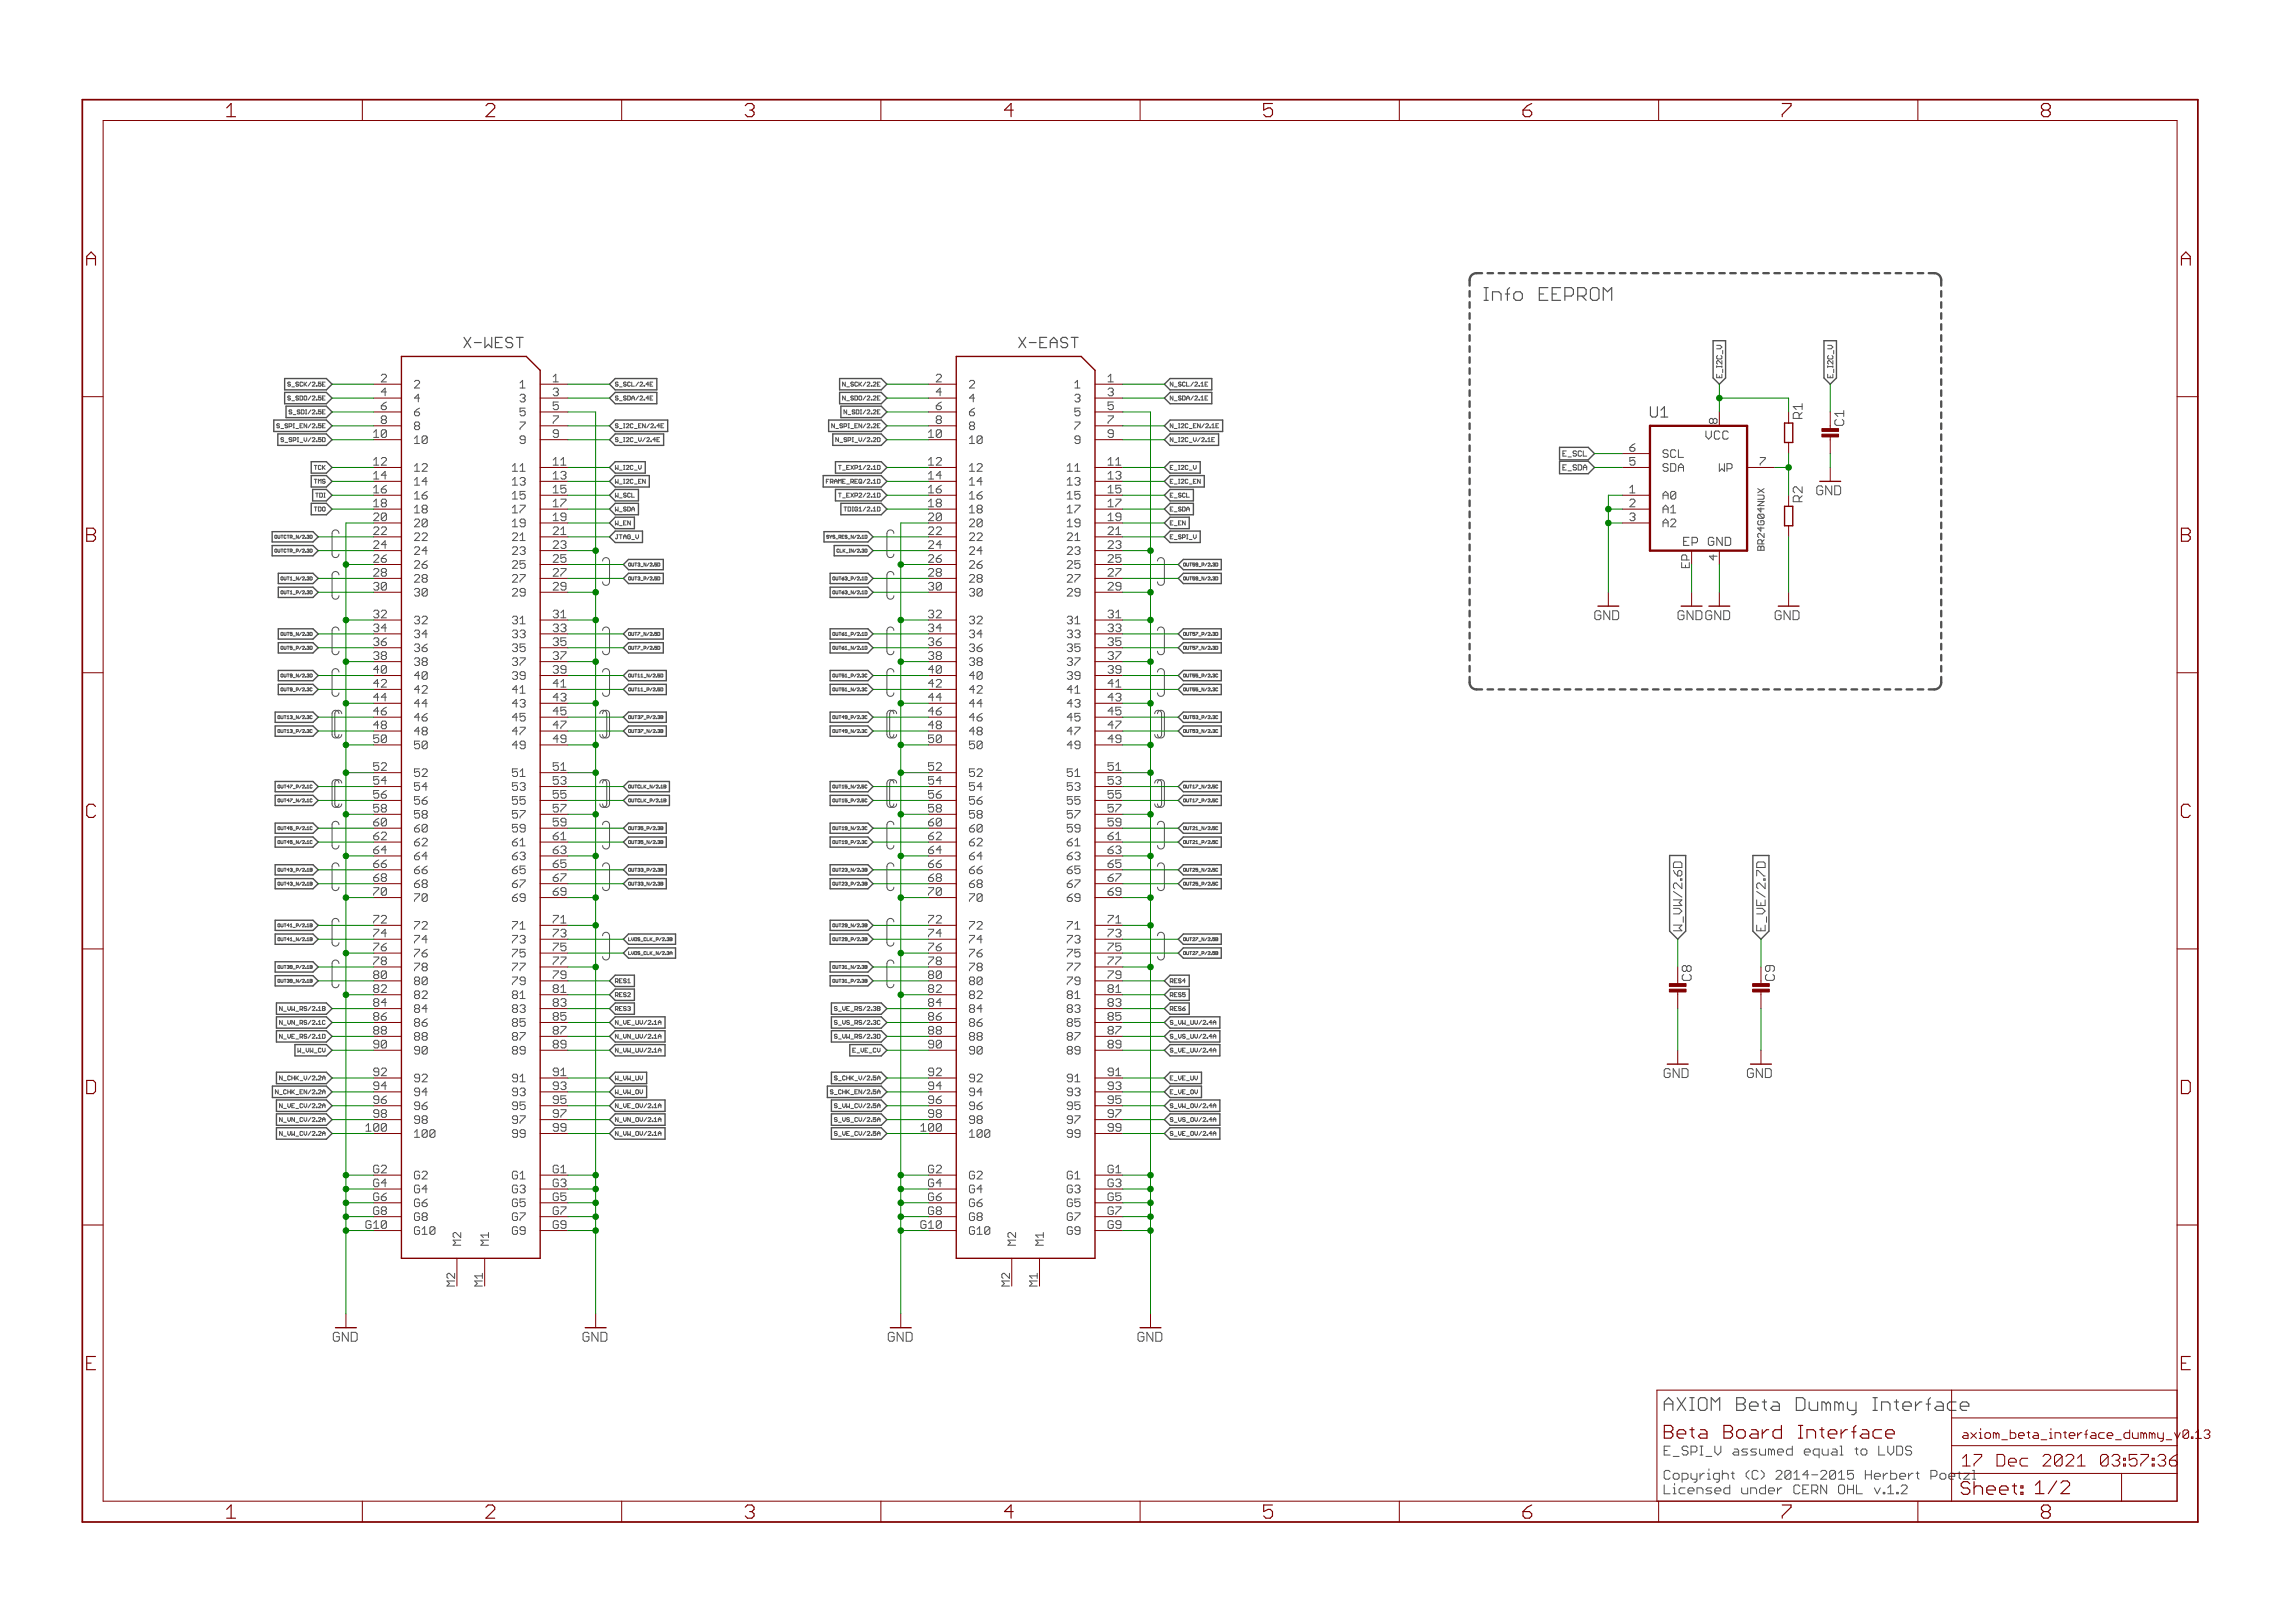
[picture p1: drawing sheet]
<svg xmlns="http://www.w3.org/2000/svg" width="420mm" height="297mm" viewBox="0 0 420 297" stroke-linecap="round" stroke-linejoin="round" font-family="sans-serif">
<defs><g id="words">
<g font-size="3.7" fill="#800000">
<text x="42.2" y="21.4">1</text>
<text x="89.7" y="21.4">2</text>
<text x="137.1" y="21.4">3</text>
<text x="184.6" y="21.4">4</text>
<text x="232.1" y="21.4">5</text>
<text x="279.5" y="21.4">6</text>
<text x="327" y="21.4">7</text>
<text x="374.5" y="21.4">8</text>
<text x="16.5" y="48.6">A</text>
<text x="400" y="48.6">A</text>
<text x="16.5" y="99.2">B</text>
<text x="400" y="99.2">B</text>
<text x="16.5" y="149.7">C</text>
<text x="400" y="149.7">C</text>
<text x="16.3" y="200.2">D</text>
<text x="399.8" y="200.2">D</text>
<text x="16.6" y="250.8">E</text>
<text x="400.1" y="250.8">E</text>
<text x="42.2" y="277.9">1</text>
<text x="89.7" y="277.9">2</text>
<text x="137.1" y="277.9">3</text>
<text x="184.6" y="277.9">4</text>
<text x="232.1" y="277.9">5</text>
<text x="279.5" y="277.9">6</text>
<text x="327" y="277.9">7</text>
<text x="374.5" y="277.9">8</text>
</g>
<text font-size="3.6" fill="#505050" x="272.4" y="55.1">Info EEPROM</text>
<g font-size="3.6" fill="#800000">
<text x="305.4" y="258.2">AXIOM Beta Dummy Interface</text>
<text x="305.4" y="263.3">Beta Board Interface</text>
<text x="359.7" y="273.6">Sheet: 1/2</text>
</g>
<g font-size="3.2" fill="#800000">
<text x="360" y="268.4">17 Dec 2021</text>
<text x="381.6" y="268.4">03:57:37</text>
</g>
<g font-size="2.9" fill="#505050">
<text x="85.6" y="63.7">X-WEST</text>
<text x="188.1" y="63.7">X-EAST</text>
<text x="302.8" y="76.4">U1</text>
</g>
<g font-size="2.5" fill="#505050">
<text x="330.8" y="76.7" transform="rotate(-90 330.8 76.7)">R1</text>
<text x="338.4" y="77.9" transform="rotate(-90 338.4 77.9)">C1</text>
<text x="330.8" y="91.9" transform="rotate(-90 330.8 91.9)">R2</text>
<text x="310.5" y="179.5" transform="rotate(-90 310.5 179.5)">C8</text>
<text x="325.7" y="179.5" transform="rotate(-90 325.7 179.5)">C9</text>
<text x="305.4" y="266.4">E_SPI_V assumed equal to LVDS</text>
<text x="305.4" y="270.8">Copyright (C) 2014-2015 Herbert Poetzl</text>
<text x="305.4" y="273.5">Licensed under CERN OHL v.1.2</text>
</g>
<g font-size="2.5" fill="#800000">
<text x="333.3" y="90.6">GND</text>
<text x="292.7" y="113.5">GND</text>
<text x="307.9" y="113.5">GNDGND</text>
<text x="325.7" y="113.5">GND</text>
<text x="305.4" y="197.3">GND</text>
<text x="320.6" y="197.3">GND</text>
<text x="60.9" y="245.5">GND</text>
<text x="106.6" y="245.5">GND</text>
<text x="162.5" y="245.5">GND</text>
<text x="208.2" y="245.5">GND</text>
</g>
<g font-size="2.3" fill="#505050">
<text x="313" y="80.5">VCC</text>
<text x="309" y="99.9">EP GND</text>
<text x="308.8" y="170.4" transform="rotate(-90 308.8 170.4)">W_VW/2.6D</text>
<text x="324" y="170.4" transform="rotate(-90 324 170.4)">E_VE/2.7D</text>
</g>
<text font-size="2.3" fill="#800000" x="360" y="263.3">axiom_beta_interface_dummy_v0.13</text>
<g font-size="2.1" fill="#505050">
<text x="70.6" y="70">2</text>
<text x="76.6" y="71.1">2</text>
<text x="96" y="71.1">1</text>
<text x="102" y="70">1</text>
<text x="172.2" y="70">2</text>
<text x="178.2" y="71.1">2</text>
<text x="197.6" y="71.1">1</text>
<text x="203.6" y="70">1</text>
<text x="70.6" y="72.5">4</text>
<text x="70.6" y="75">6</text>
<text x="70.6" y="77.6">8</text>
<text x="76.6" y="73.6">4</text>
<text x="76.6" y="76.2">6</text>
<text x="96" y="73.6">3</text>
<text x="96" y="76.2">5</text>
<text x="102" y="72.5">3</text>
<text x="102" y="75">5</text>
<text x="102" y="77.6">7</text>
<text x="172.2" y="72.5">4</text>
<text x="172.2" y="75">6</text>
<text x="172.2" y="77.6">8</text>
<text x="178.2" y="73.6">4</text>
<text x="178.2" y="76.2">6</text>
<text x="197.6" y="73.6">3</text>
<text x="197.6" y="76.2">5</text>
<text x="203.6" y="72.5">3</text>
<text x="203.6" y="75">5</text>
<text x="203.6" y="77.6">7</text>
<text x="315.2" y="77.6" transform="rotate(-90 315.2 77.6)">8</text>
<text x="69.2" y="80.1">10</text>
<text x="76.6" y="78.7">8</text>
<text x="76.6" y="81.2">10</text>
<text x="96" y="78.7">7</text>
<text x="96" y="81.2">9</text>
<text x="102" y="80.1">9</text>
<text x="170.8" y="80.1">10</text>
<text x="178.2" y="78.7">8</text>
<text x="178.2" y="81.2">10</text>
<text x="197.6" y="78.7">7</text>
<text x="197.6" y="81.2">9</text>
<text x="203.6" y="80.1">9</text>
<text x="299.1" y="82.7">6</text>
<text x="305.2" y="83.8">SCL</text>
<text x="69.2" y="85.2">12</text>
<text x="69.2" y="87.7">14</text>
<text x="76.6" y="86.3">12</text>
<text x="76.6" y="88.8">14</text>
<text x="94.6" y="86.3">11</text>
<text x="94.6" y="88.8">13</text>
<text x="102" y="85.2">11</text>
<text x="102" y="87.7">13</text>
<text x="170.8" y="85.2">12</text>
<text x="170.8" y="87.7">14</text>
<text x="178.2" y="86.3">12</text>
<text x="178.2" y="88.8">14</text>
<text x="196.2" y="86.3">11</text>
<text x="196.2" y="88.8">13</text>
<text x="203.6" y="85.2">11</text>
<text x="203.6" y="87.7">13</text>
<text x="299.1" y="85.2">5</text>
<text x="305.2" y="86.3">SDA</text>
<text x="314.9" y="86.3">WP</text>
<text x="323" y="85.2">7</text>
<text x="69.2" y="90.3">16</text>
<text x="69.2" y="92.8">18</text>
<text x="69.2" y="95.4">20</text>
<text x="76.6" y="91.4">16</text>
<text x="76.6" y="93.9">18</text>
<text x="94.6" y="91.4">15</text>
<text x="94.6" y="93.9">17</text>
<text x="102" y="90.3">15</text>
<text x="102" y="92.8">17</text>
<text x="102" y="95.4">19</text>
<text x="170.8" y="90.3">16</text>
<text x="170.8" y="92.8">18</text>
<text x="170.8" y="95.4">20</text>
<text x="178.2" y="91.4">16</text>
<text x="178.2" y="93.9">18</text>
<text x="196.2" y="91.4">15</text>
<text x="196.2" y="93.9">17</text>
<text x="203.6" y="90.3">15</text>
<text x="203.6" y="92.8">17</text>
<text x="203.6" y="95.4">19</text>
<text x="299.1" y="90.3">1</text>
<text x="299.1" y="92.8">2</text>
<text x="299.1" y="95.4">3</text>
<text x="305.2" y="91.4">A0</text>
<text x="305.2" y="93.9">A1</text>
<text x="69.2" y="97.9">22</text>
<text x="69.2" y="100.4">24</text>
<text x="76.6" y="96.5">20</text>
<text x="76.6" y="99">22</text>
<text x="76.6" y="101.5">24</text>
<text x="94.6" y="96.5">19</text>
<text x="94.6" y="99">21</text>
<text x="94.6" y="101.5">23</text>
<text x="102" y="97.9">21</text>
<text x="102" y="100.4">23</text>
<text x="170.8" y="97.9">22</text>
<text x="170.8" y="100.4">24</text>
<text x="178.2" y="96.5">20</text>
<text x="178.2" y="99">22</text>
<text x="178.2" y="101.5">24</text>
<text x="196.2" y="96.5">19</text>
<text x="196.2" y="99">21</text>
<text x="196.2" y="101.5">23</text>
<text x="203.6" y="97.9">21</text>
<text x="203.6" y="100.4">23</text>
<text x="305.2" y="96.5">A2</text>
<text x="69.2" y="103">26</text>
<text x="69.2" y="105.5">28</text>
<text x="76.6" y="104.1">26</text>
<text x="76.6" y="106.6">28</text>
<text x="94.6" y="104.1">25</text>
<text x="94.6" y="106.6">27</text>
<text x="102" y="103">25</text>
<text x="102" y="105.5">27</text>
<text x="170.8" y="103">26</text>
<text x="170.8" y="105.5">28</text>
<text x="178.2" y="104.1">26</text>
<text x="178.2" y="106.6">28</text>
<text x="196.2" y="104.1">25</text>
<text x="196.2" y="106.6">27</text>
<text x="203.6" y="103">25</text>
<text x="203.6" y="105.5">27</text>
<text x="315.2" y="102.5" transform="rotate(-90 315.2 102.5)">4</text>
<text x="69.2" y="108">30</text>
<text x="69.2" y="113.1">32</text>
<text x="76.6" y="109.2">30</text>
<text x="94.6" y="109.2">29</text>
<text x="102" y="108">29</text>
<text x="102" y="113.1">31</text>
<text x="170.8" y="108">30</text>
<text x="170.8" y="113.1">32</text>
<text x="178.2" y="109.2">30</text>
<text x="196.2" y="109.2">29</text>
<text x="203.6" y="108">29</text>
<text x="203.6" y="113.1">31</text>
<text x="69.2" y="115.7">34</text>
<text x="69.2" y="118.2">36</text>
<text x="76.6" y="114.2">32</text>
<text x="76.6" y="116.8">34</text>
<text x="76.6" y="119.3">36</text>
<text x="94.6" y="114.2">31</text>
<text x="94.6" y="116.8">33</text>
<text x="94.6" y="119.3">35</text>
<text x="102" y="115.7">33</text>
<text x="102" y="118.2">35</text>
<text x="170.8" y="115.7">34</text>
<text x="170.8" y="118.2">36</text>
<text x="178.2" y="114.2">32</text>
<text x="178.2" y="116.8">34</text>
<text x="178.2" y="119.3">36</text>
<text x="196.2" y="114.2">31</text>
<text x="196.2" y="116.8">33</text>
<text x="196.2" y="119.3">35</text>
<text x="203.6" y="115.7">33</text>
<text x="203.6" y="118.2">35</text>
<text x="69.2" y="120.7">38</text>
<text x="69.2" y="123.3">40</text>
<text x="69.2" y="125.8">42</text>
<text x="76.6" y="121.9">38</text>
<text x="76.6" y="124.4">40</text>
<text x="94.6" y="121.9">37</text>
<text x="94.6" y="124.4">39</text>
<text x="102" y="120.7">37</text>
<text x="102" y="123.3">39</text>
<text x="102" y="125.8">41</text>
<text x="170.8" y="120.7">38</text>
<text x="170.8" y="123.3">40</text>
<text x="170.8" y="125.8">42</text>
<text x="178.2" y="121.9">38</text>
<text x="178.2" y="124.4">40</text>
<text x="196.2" y="121.9">37</text>
<text x="196.2" y="124.4">39</text>
<text x="203.6" y="120.7">37</text>
<text x="203.6" y="123.3">39</text>
<text x="203.6" y="125.8">41</text>
<text x="69.2" y="128.4">44</text>
<text x="69.2" y="130.9">46</text>
<text x="76.6" y="126.9">42</text>
<text x="76.6" y="129.5">44</text>
<text x="94.6" y="126.9">41</text>
<text x="94.6" y="129.5">43</text>
<text x="102" y="128.4">43</text>
<text x="102" y="130.9">45</text>
<text x="170.8" y="128.4">44</text>
<text x="170.8" y="130.9">46</text>
<text x="178.2" y="126.9">42</text>
<text x="178.2" y="129.5">44</text>
<text x="196.2" y="126.9">41</text>
<text x="196.2" y="129.5">43</text>
<text x="203.6" y="128.4">43</text>
<text x="203.6" y="130.9">45</text>
<text x="69.2" y="133.4">48</text>
<text x="69.2" y="136">50</text>
<text x="76.6" y="132">46</text>
<text x="76.6" y="134.6">48</text>
<text x="76.6" y="137.1">50</text>
<text x="94.6" y="132">45</text>
<text x="94.6" y="134.6">47</text>
<text x="94.6" y="137.1">49</text>
<text x="102" y="133.4">47</text>
<text x="102" y="136">49</text>
<text x="170.8" y="133.4">48</text>
<text x="170.8" y="136">50</text>
<text x="178.2" y="132">46</text>
<text x="178.2" y="134.6">48</text>
<text x="178.2" y="137.1">50</text>
<text x="196.2" y="132">45</text>
<text x="196.2" y="134.6">47</text>
<text x="196.2" y="137.1">49</text>
<text x="203.6" y="133.4">47</text>
<text x="203.6" y="136">49</text>
<text x="69.2" y="141.1">52</text>
<text x="69.2" y="143.6">54</text>
<text x="76.6" y="142.2">52</text>
<text x="94.6" y="142.2">51</text>
<text x="102" y="141.1">51</text>
<text x="102" y="143.6">53</text>
<text x="170.8" y="141.1">52</text>
<text x="170.8" y="143.6">54</text>
<text x="178.2" y="142.2">52</text>
<text x="196.2" y="142.2">51</text>
<text x="203.6" y="141.1">51</text>
<text x="203.6" y="143.6">53</text>
<text x="69.2" y="146.1">56</text>
<text x="69.2" y="148.7">58</text>
<text x="76.6" y="144.7">54</text>
<text x="76.6" y="147.3">56</text>
<text x="76.6" y="149.8">58</text>
<text x="94.6" y="144.7">53</text>
<text x="94.6" y="147.3">55</text>
<text x="94.6" y="149.8">57</text>
<text x="102" y="146.1">55</text>
<text x="102" y="148.7">57</text>
<text x="170.8" y="146.1">56</text>
<text x="170.8" y="148.7">58</text>
<text x="178.2" y="144.7">54</text>
<text x="178.2" y="147.3">56</text>
<text x="178.2" y="149.8">58</text>
<text x="196.2" y="144.7">53</text>
<text x="196.2" y="147.3">55</text>
<text x="196.2" y="149.8">57</text>
<text x="203.6" y="146.1">55</text>
<text x="203.6" y="148.7">57</text>
<text x="69.2" y="151.2">60</text>
<text x="69.2" y="153.8">62</text>
<text x="76.6" y="152.3">60</text>
<text x="76.6" y="154.9">62</text>
<text x="94.6" y="152.3">59</text>
<text x="94.6" y="154.9">61</text>
<text x="102" y="151.2">59</text>
<text x="102" y="153.8">61</text>
<text x="170.8" y="151.2">60</text>
<text x="170.8" y="153.8">62</text>
<text x="178.2" y="152.3">60</text>
<text x="178.2" y="154.9">62</text>
<text x="196.2" y="152.3">59</text>
<text x="196.2" y="154.9">61</text>
<text x="203.6" y="151.2">59</text>
<text x="203.6" y="153.8">61</text>
<text x="69.2" y="156.3">64</text>
<text x="69.2" y="158.8">66</text>
<text x="69.2" y="161.4">68</text>
<text x="76.6" y="157.4">64</text>
<text x="76.6" y="160">66</text>
<text x="94.6" y="157.4">63</text>
<text x="94.6" y="160">65</text>
<text x="102" y="156.3">63</text>
<text x="102" y="158.8">65</text>
<text x="102" y="161.4">67</text>
<text x="170.8" y="156.3">64</text>
<text x="170.8" y="158.8">66</text>
<text x="170.8" y="161.4">68</text>
<text x="178.2" y="157.4">64</text>
<text x="178.2" y="160">66</text>
<text x="196.2" y="157.4">63</text>
<text x="196.2" y="160">65</text>
<text x="203.6" y="156.3">63</text>
<text x="203.6" y="158.8">65</text>
<text x="203.6" y="161.4">67</text>
<text x="69.2" y="163.9">70</text>
<text x="76.6" y="162.5">68</text>
<text x="76.6" y="165">70</text>
<text x="94.6" y="162.5">67</text>
<text x="94.6" y="165">69</text>
<text x="102" y="163.9">69</text>
<text x="170.8" y="163.9">70</text>
<text x="178.2" y="162.5">68</text>
<text x="178.2" y="165">70</text>
<text x="196.2" y="162.5">67</text>
<text x="196.2" y="165">69</text>
<text x="203.6" y="163.9">69</text>
<text x="69.2" y="169">72</text>
<text x="69.2" y="171.5">74</text>
<text x="76.6" y="170.1">72</text>
<text x="76.6" y="172.7">74</text>
<text x="94.6" y="170.1">71</text>
<text x="94.6" y="172.7">73</text>
<text x="102" y="169">71</text>
<text x="102" y="171.5">73</text>
<text x="170.8" y="169">72</text>
<text x="170.8" y="171.5">74</text>
<text x="178.2" y="170.1">72</text>
<text x="178.2" y="172.7">74</text>
<text x="196.2" y="170.1">71</text>
<text x="196.2" y="172.7">73</text>
<text x="203.6" y="169">71</text>
<text x="203.6" y="171.5">73</text>
<text x="69.2" y="174.1">76</text>
<text x="69.2" y="176.6">78</text>
<text x="69.2" y="179.2">80</text>
<text x="76.6" y="175.2">76</text>
<text x="76.6" y="177.7">78</text>
<text x="94.6" y="175.2">75</text>
<text x="94.6" y="177.7">77</text>
<text x="102" y="174.1">75</text>
<text x="102" y="176.6">77</text>
<text x="102" y="179.2">79</text>
<text x="170.8" y="174.1">76</text>
<text x="170.8" y="176.6">78</text>
<text x="170.8" y="179.2">80</text>
<text x="178.2" y="175.2">76</text>
<text x="178.2" y="177.7">78</text>
<text x="196.2" y="175.2">75</text>
<text x="196.2" y="177.7">77</text>
<text x="203.6" y="174.1">75</text>
<text x="203.6" y="176.6">77</text>
<text x="203.6" y="179.2">79</text>
<text x="69.2" y="181.7">82</text>
<text x="69.2" y="184.2">84</text>
<text x="76.6" y="180.3">80</text>
<text x="76.6" y="182.8">82</text>
<text x="76.6" y="185.4">84</text>
<text x="94.6" y="180.3">79</text>
<text x="94.6" y="182.8">81</text>
<text x="94.6" y="185.4">83</text>
<text x="102" y="181.7">81</text>
<text x="102" y="184.2">83</text>
<text x="170.8" y="181.7">82</text>
<text x="170.8" y="184.2">84</text>
<text x="178.2" y="180.3">80</text>
<text x="178.2" y="182.8">82</text>
<text x="178.2" y="185.4">84</text>
<text x="196.2" y="180.3">79</text>
<text x="196.2" y="182.8">81</text>
<text x="196.2" y="185.4">83</text>
<text x="203.6" y="181.7">81</text>
<text x="203.6" y="184.2">83</text>
<text x="69.2" y="186.8">86</text>
<text x="69.2" y="189.3">88</text>
<text x="69.2" y="191.9">90</text>
<text x="76.6" y="187.9">86</text>
<text x="76.6" y="190.4">88</text>
<text x="94.6" y="187.9">85</text>
<text x="94.6" y="190.4">87</text>
<text x="102" y="186.8">85</text>
<text x="102" y="189.3">87</text>
<text x="102" y="191.9">89</text>
<text x="170.8" y="186.8">86</text>
<text x="170.8" y="189.3">88</text>
<text x="170.8" y="191.9">90</text>
<text x="178.2" y="187.9">86</text>
<text x="178.2" y="190.4">88</text>
<text x="196.2" y="187.9">85</text>
<text x="196.2" y="190.4">87</text>
<text x="203.6" y="186.8">85</text>
<text x="203.6" y="189.3">87</text>
<text x="203.6" y="191.9">89</text>
<text x="69.2" y="196.9">92</text>
<text x="76.6" y="193">90</text>
<text x="94.6" y="193">89</text>
<text x="102" y="196.9">91</text>
<text x="170.8" y="196.9">92</text>
<text x="178.2" y="193">90</text>
<text x="196.2" y="193">89</text>
<text x="203.6" y="196.9">91</text>
<text x="69.2" y="199.5">94</text>
<text x="69.2" y="202">96</text>
<text x="76.6" y="198">92</text>
<text x="76.6" y="200.6">94</text>
<text x="76.6" y="203.1">96</text>
<text x="94.6" y="198">91</text>
<text x="94.6" y="200.6">93</text>
<text x="94.6" y="203.1">95</text>
<text x="102" y="199.5">93</text>
<text x="102" y="202">95</text>
<text x="170.8" y="199.5">94</text>
<text x="170.8" y="202">96</text>
<text x="178.2" y="198">92</text>
<text x="178.2" y="200.6">94</text>
<text x="178.2" y="203.1">96</text>
<text x="196.2" y="198">91</text>
<text x="196.2" y="200.6">93</text>
<text x="196.2" y="203.1">95</text>
<text x="203.6" y="199.5">93</text>
<text x="203.6" y="202">95</text>
<text x="67.9" y="207.1">100</text>
<text x="69.2" y="204.6">98</text>
<text x="76.6" y="205.7">98</text>
<text x="76.6" y="208.2">100</text>
<text x="94.6" y="205.7">97</text>
<text x="94.6" y="208.2">99</text>
<text x="102" y="204.6">97</text>
<text x="102" y="207.1">99</text>
<text x="169.5" y="207.1">100</text>
<text x="170.8" y="204.6">98</text>
<text x="178.2" y="205.7">98</text>
<text x="178.2" y="208.2">100</text>
<text x="196.2" y="205.7">97</text>
<text x="196.2" y="208.2">99</text>
<text x="203.6" y="204.6">97</text>
<text x="203.6" y="207.1">99</text>
<text x="68.9" y="214.7">G2</text>
<text x="76.6" y="215.8">G2</text>
<text x="94.3" y="215.8">G1</text>
<text x="102" y="214.7">G1</text>
<text x="170.5" y="214.7">G2</text>
<text x="178.2" y="215.8">G2</text>
<text x="195.9" y="215.8">G1</text>
<text x="203.6" y="214.7">G1</text>
<text x="68.9" y="217.2">G4</text>
<text x="68.9" y="219.8">G6</text>
<text x="76.6" y="218.4">G4</text>
<text x="76.6" y="220.9">G6</text>
<text x="94.3" y="218.4">G3</text>
<text x="94.3" y="220.9">G5</text>
<text x="102" y="217.2">G3</text>
<text x="102" y="219.8">G5</text>
<text x="170.5" y="217.2">G4</text>
<text x="170.5" y="219.8">G6</text>
<text x="178.2" y="218.4">G4</text>
<text x="178.2" y="220.9">G6</text>
<text x="195.9" y="218.4">G3</text>
<text x="195.9" y="220.9">G5</text>
<text x="203.6" y="217.2">G3</text>
<text x="203.6" y="219.8">G5</text>
<text x="67.6" y="224.9">G10</text>
<text x="68.9" y="222.3">G8</text>
<text x="76.6" y="223.4">G8</text>
<text x="76.6" y="226">G10</text>
<text x="85.2" y="228" transform="rotate(-90 85.2 228)">M2</text>
<text x="90.3" y="228" transform="rotate(-90 90.3 228)">M1</text>
<text x="94.3" y="223.4">G7</text>
<text x="94.3" y="226">G9</text>
<text x="102" y="222.3">G7</text>
<text x="102" y="224.9">G9</text>
<text x="169.2" y="224.9">G10</text>
<text x="170.5" y="222.3">G8</text>
<text x="178.2" y="223.4">G8</text>
<text x="178.2" y="226">G10</text>
<text x="186.8" y="228" transform="rotate(-90 186.8 228)">M2</text>
<text x="191.9" y="228" transform="rotate(-90 191.9 228)">M1</text>
<text x="195.9" y="223.4">G7</text>
<text x="195.9" y="226">G9</text>
<text x="203.6" y="222.3">G7</text>
<text x="203.6" y="224.9">G9</text>
<text x="84.1" y="235.8" transform="rotate(-90 84.1 235.8)">M2</text>
<text x="89.1" y="235.8" transform="rotate(-90 89.1 235.8)">M1</text>
<text x="185.7" y="235.8" transform="rotate(-90 185.7 235.8)">M2</text>
<text x="190.7" y="235.8" transform="rotate(-90 190.7 235.8)">M1</text>
</g>
<text font-size="2.1" fill="#800000" x="310.1" y="103.8" transform="rotate(-90 310.1 103.8)">EP</text>
<text font-size="1.8" fill="#505050" x="323.8" y="100.8" transform="rotate(-90 323.8 100.8)">BR24G04NUX</text>
<g font-size="1.4" fill="#505050">
<text x="316" y="69.2" transform="rotate(-90 316 69.2)">E_I2C_V</text>
<text x="336.4" y="69.2" transform="rotate(-90 336.4 69.2)">E_I2C_V</text>
<text x="287.2" y="83.5">E_SCL</text>
<text x="286.9" y="86.1">E_SDA</text>
</g>
<g font-size="1.1" fill="#505050">
<text x="54.1" y="70.7">S_SCK/2.5E</text>
<text x="113.4" y="70.7">S_SCL/2.4E</text>
<text x="155.5" y="70.7">N_SCK/2.2E</text>
<text x="215" y="70.7">N_SCL/2.1E</text>
<text x="53.8" y="73.3">S_SDO/2.5E</text>
<text x="54.4" y="75.8">S_SDI/2.5E</text>
<text x="113.4" y="73.2">S_SDA/2.4E</text>
<text x="155.3" y="73.3">N_SDO/2.2E</text>
<text x="155.8" y="75.8">N_SDI/2.2E</text>
<text x="215" y="73.2">N_SDA/2.1E</text>
<text x="52.4" y="78.3">S_SPI_EN/2.5E</text>
<text x="53.1" y="80.9">S_SPI_V/2.5D</text>
<text x="113.4" y="80.9">S_I2C_V/2.4E</text>
<text x="113.4" y="78.3">S_I2C_EN/2.4E</text>
<text x="153.9" y="78.3">N_SPI_EN/2.2E</text>
<text x="154.5" y="80.9">N_SPI_V/2.2D</text>
<text x="215" y="80.9">N_I2C_V/2.1E</text>
<text x="215" y="78.3">N_I2C_EN/2.1E</text>
<text x="58.1" y="88.5">TMS</text>
<text x="58.3" y="86">TCK</text>
<text x="113.4" y="85.9">W_I2C_V</text>
<text x="113.4" y="88.5">W_I2C_EN</text>
<text x="152.1" y="88.5">FRAME_REQ/2.1D</text>
<text x="154.8" y="86">T_EXP1/2.1D</text>
<text x="215" y="85.9">E_I2C_V</text>
<text x="215" y="88.5">E_I2C_EN</text>
<text x="58" y="93.6">TDO</text>
<text x="58.6" y="91">TDI</text>
<text x="113.4" y="91">W_SCL</text>
<text x="113.4" y="93.6">W_SDA</text>
<text x="154.8" y="91">T_EXP2/2.1D</text>
<text x="155.5" y="93.6">TDIG1/2.1D</text>
<text x="215" y="93.6">E_SDA</text>
<text x="215" y="91">E_SCL</text>
<text x="113.4" y="98.6">JTAG_V</text>
<text x="113.4" y="96.1">W_EN</text>
<text x="215" y="98.6">E_SPI_V</text>
<text x="215" y="96.1">E_EN</text>
<text x="113.4" y="179.9">RES1</text>
<text x="215" y="179.9">RES4</text>
<text x="52.1" y="185">N_VW_RS/2.1B</text>
<text x="113.4" y="182.4">RES2</text>
<text x="113.4" y="185">RES3</text>
<text x="154.3" y="185">S_VE_RS/2.3B</text>
<text x="215" y="182.4">RES5</text>
<text x="215" y="185">RES6</text>
<text x="52.4" y="187.5">N_VN_RS/2.1C</text>
<text x="52.4" y="190.1">N_VE_RS/2.1D</text>
<text x="113.4" y="190.1">N_VN_UV/2.1A</text>
<text x="113.4" y="187.5">N_VE_UV/2.1A</text>
<text x="153.8" y="190.1">S_VW_RS/2.3D</text>
<text x="154.2" y="187.5">S_VS_RS/2.3C</text>
<text x="215" y="190.1">S_VS_UV/2.4A</text>
<text x="215" y="187.5">S_VW_UV/2.4A</text>
<text x="52.4" y="197.7">N_CHK_V/2.2A</text>
<text x="54.8" y="192.6">W_VW_CV</text>
<text x="113.4" y="192.6">N_VW_UV/2.1A</text>
<text x="113.4" y="197.7">W_VW_U</text>
<text x="154.1" y="197.7">S_CHK_V/2.5A</text>
<text x="157.2" y="192.6">E_VE_CV</text>
<text x="215" y="192.6">S_VE_UV/2.4A</text>
<text x="215" y="197.7">E_VE_UV</text>
<text x="51.6" y="200.2">N_CHK_EN/2.2A</text>
<text x="52.5" y="202.8">N_VE_CV/2.2A</text>
<text x="113.4" y="202.8">N_VE_OV/2.1A</text>
<text x="113.4" y="200.2">W_VW_O</text>
<text x="153.3" y="200.2">S_CHK_EN/2.5A</text>
<text x="153.8" y="202.8">S_VW_CV/2.5A</text>
<text x="215" y="202.8">S_VW_OV/2.4A</text>
<text x="215" y="200.2">E_VE_OV</text>
<text x="52.1" y="207.9">N_VW_CV/2.2A</text>
<text x="52.4" y="205.3">N_VN_CV/2.2A</text>
<text x="113.4" y="207.8">N_VW_OV/2.1A</text>
<text x="113.4" y="205.3">N_VN_OV/2.1A</text>
<text x="154.2" y="207.9">S_VE_CV/2.5A</text>
<text x="154.2" y="205.3">S_VS_CV/2.5A</text>
<text x="215" y="207.8">S_VE_OV/2.4A</text>
<text x="215" y="205.3">S_VS_OV/2.4A</text>
</g>
<g font-size=".8" fill="#505050">
<text x="51.3" y="98.5">OUTCTR_N/2.3D</text>
<text x="51.4" y="101.1">OUTCTR_P/2.3D</text>
<text x="152.7" y="98.5">SYS_RES_N/2.1D</text>
<text x="154.5" y="101.1">CLK_IN/2.3D</text>
<text x="52.5" y="106.2">OUT1_N/2.3D</text>
<text x="115.8" y="103.6">OUT3_N/2.5D</text>
<text x="115.8" y="106.2">OUT3_P/2.5D</text>
<text x="153.6" y="106.2">OUT63_P/2.1D</text>
<text x="217.4" y="103.6">OUT59_P/2.3D</text>
<text x="217.4" y="106.2">OUT59_N/2.3D</text>
<text x="52.6" y="108.7">OUT1_P/2.3D</text>
<text x="153.5" y="108.7">OUT63_N/2.1D</text>
<text x="52.5" y="116.3">OUT5_N/2.3D</text>
<text x="52.6" y="118.9">OUT5_P/2.3D</text>
<text x="115.8" y="116.3">OUT7_N/2.5D</text>
<text x="115.8" y="118.9">OUT7_P/2.5D</text>
<text x="153.5" y="118.9">OUT61_N/2.1D</text>
<text x="153.6" y="116.3">OUT61_P/2.1D</text>
<text x="217.4" y="116.3">OUT57_P/2.3D</text>
<text x="217.4" y="118.9">OUT57_N/2.3D</text>
<text x="52.5" y="123.9">OUT9_N/2.3D</text>
<text x="115.8" y="123.9">OUT11_N/2.5D</text>
<text x="153.7" y="123.9">OUT51_P/2.3C</text>
<text x="217.4" y="123.9">OUT55_P/2.3C</text>
<text x="52" y="131.6">OUT13_N/2.3C</text>
<text x="52.6" y="126.5">OUT9_P/2.3C</text>
<text x="115.8" y="126.5">OUT11_P/2.5D</text>
<text x="115.8" y="131.6">OUT37_P/2.3B</text>
<text x="153.6" y="126.5">OUT51_N/2.3C</text>
<text x="153.7" y="131.6">OUT49_P/2.3C</text>
<text x="217.4" y="126.5">OUT55_N/2.3C</text>
<text x="217.4" y="131.6">OUT53_P/2.3C</text>
<text x="52.1" y="134.1">OUT13_P/2.3C</text>
<text x="115.8" y="134.1">OUT37_N/2.3B</text>
<text x="153.6" y="134.1">OUT49_N/2.3C</text>
<text x="217.4" y="134.1">OUT53_N/2.3C</text>
<text x="52" y="146.8">OUT47_N/2.1C</text>
<text x="52.1" y="144.3">OUT47_P/2.1C</text>
<text x="115.8" y="146.8">OUTCLK_P/2.1B</text>
<text x="115.8" y="144.3">OUTCLK_N/2.1B</text>
<text x="153.6" y="144.3">OUT15_N/2.5C</text>
<text x="153.7" y="146.8">OUT15_P/2.5C</text>
<text x="217.4" y="146.8">OUT17_P/2.5C</text>
<text x="217.4" y="144.3">OUT17_N/2.5C</text>
<text x="52" y="154.4">OUT45_N/2.1C</text>
<text x="52.1" y="151.9">OUT45_P/2.1C</text>
<text x="115.8" y="151.9">OUT35_P/2.3B</text>
<text x="115.8" y="154.4">OUT35_N/2.3B</text>
<text x="153.6" y="151.9">OUT19_N/2.3C</text>
<text x="153.7" y="154.4">OUT19_P/2.3C</text>
<text x="217.4" y="151.9">OUT21_N/2.5C</text>
<text x="217.4" y="154.4">OUT21_P/2.5C</text>
<text x="52.1" y="159.5">OUT43_P/2.1B</text>
<text x="115.8" y="159.5">OUT33_P/2.3B</text>
<text x="153.6" y="159.5">OUT23_N/2.3B</text>
<text x="217.4" y="159.5">OUT25_N/2.5C</text>
<text x="52" y="162">OUT43_N/2.1B</text>
<text x="115.8" y="162">OUT33_N/2.3B</text>
<text x="153.7" y="162">OUT23_P/2.3B</text>
<text x="217.4" y="162">OUT25_P/2.5C</text>
<text x="52" y="172.2">OUT41_N/2.1B</text>
<text x="52.1" y="169.7">OUT41_P/2.1B</text>
<text x="115.8" y="172.2">LVDS_CLK_P/2.3B</text>
<text x="153.6" y="169.7">OUT29_N/2.3B</text>
<text x="153.7" y="172.2">OUT29_P/2.3B</text>
<text x="217.4" y="172.2">OUT27_N/2.5B</text>
<text x="52" y="179.8">OUT39_N/2.1B</text>
<text x="52.1" y="177.3">OUT39_P/2.1B</text>
<text x="115.8" y="174.7">LVDS_CLK_N/2.3A</text>
<text x="153.6" y="177.3">OUT31_N/2.3B</text>
<text x="153.7" y="179.8">OUT31_P/2.3B</text>
<text x="217.4" y="174.7">OUT27_P/2.5B</text>
</g>
</g></defs>
<g fill="none" stroke="#505050" stroke-width=".18">
<path d="M51.2 77.7l-.1-.1-.4 .1 .1 .2 .4 .1-.1 .3-.4-.1M51.4 78.4h.5M53.2 72.6l-.4-.1-.1 .2 .3 .2 .2 .2-.2 .1-.3-.1M53.2 70.1l-.4-.2-.1 .3 .3 .1 .2 .2-.2 .2-.3-.2M53.4 75.1l-.1-.1-.4 .1 .1 .3 .4 .1-.1 .3-.4-.2M53.4 73.3h.5M53.4 70.8h.5M53.7 75.9h.5M68.9 78.7l-.5 .4M69.8 74.3v.4l.2 .3M69.8 74.3h.7M70 76.1l-.2 .2v.3l.2 .2-.2 .2v.3l.2 .2"/>
<path d="M70 68.5l-.2 .2M70.3 73.8l-.5 .5M70.5 71l-.7 .7h.9M70.7 69l-.9 .9h.9M75.9 75.4v.5l.2 .2M75.9 75.4h.7M76.1 69.6l-.2 .2M76.1 77.2l-.2 .3v.2l.2 .2-.2 .3v.2l.2 .2M76.3 74.9l-.4 .5M76.3 79.8l-.4 .4M76.6 72.2l-.7 .7h.9M76.8 70.1l-.9 .9h.9"/>
<path d="M95.2 71h.9M95.2 73.3l.2 .3M95.2 75.9l.2 .2M95.2 77.2h.9M95.4 72.2l-.2 .2M95.4 79.8l-.2 .2v.2l.2 .3M95.7 69.6l-.5 .5M96.1 74.7h-.9v.7l.5-.2M96.1 77.5l-.9 .9v.2M101.3 69.9h.9M101.3 72.2l.2 .2M101.3 74.7l.2 .3"/>
<path d="M101.3 76.1h.9M101.3 79.8l.2 .3M101.5 71l-.2 .3M101.5 78.7l-.2 .2v.2l.2 .3M101.7 68.5l-.4 .5M102.2 73.6h-.9v.7l.4-.3M102.2 76.3l-.9 1v.2M112.7 70.5l.1 .2 .4-.2M112.7 73.1l.1 .1 .4-.1M112.7 78.2l.1 .1 .4-.1M113.2 72.6l-.2-.1-.3 .1 .1 .3 .4 .1M113.2 70.1l-.2-.2-.3 .2 .1 .2 .4 .1"/>
<path d="M113.2 77.7l-.2-.1-.3 .1 .1 .2 .4 .1M152.8 77.6v.7l-.5-.7v.7M153 78.4h.5M154.7 69.9v.8l-.4-.8v.8M154.7 72.5v.7l-.4-.7v.7M155 70.8h.5M155 75v.8l-.5-.8v.8M155.3 75.9h.4M170.5 78.7l-.5 .4M171.4 74.3h.7M171.4 74.3v.4l.2 .3M171.6 76.1l-.2 .2v.3l.2 .2-.2 .2v.3l.2 .2"/>
<path d="M171.6 68.5l-.2 .2M171.9 73.8l-.5 .5M172.1 71l-.7 .7h.9M172.3 69l-.9 .9h.9M177.5 75.4h.7M177.5 75.4v.5l.2 .2M177.7 69.6l-.2 .2M177.7 77.2l-.2 .3v.2l.2 .2-.2 .3v.2l.2 .2M177.9 74.9l-.4 .5M177.9 79.8l-.4 .4M178.2 72.2l-.7 .7h.9M178.4 70.1l-.9 .9h.9"/>
<path d="M196.8 71h.9M196.8 77.2h.9M196.8 73.3l.2 .3M196.8 75.9l.2 .2M197 72.2l-.2 .2M197 79.8l-.2 .2v.2l.2 .3M197.3 69.6l-.5 .5M197.7 74.7h-.9v.7l.5-.2M197.7 77.5l-.9 .9v.2M202.9 69.9h.9M202.9 76.1h.9M202.9 72.2l.2 .2"/>
<path d="M202.9 74.7l.2 .3M202.9 79.8l.2 .3M203.1 71l-.2 .3M203.1 78.7l-.2 .2v.2l.2 .3M203.3 68.5l-.4 .5M203.8 73.6h-.9v.7l.4-.3M203.8 76.3l-.9 1v.2M214.2 70.7v-.8l.5 .8M214.2 73.2v-.7l.5 .7M214.2 78.3v-.7l.5 .7M314.3 67v.3M314.3 68.5v.6h.9"/>
<path d="M314.3 67.1h.9M314.3 63.8h.6M314.3 63.2h.6M314.5 65.1l-.2 .1v.4l.2 .1h.6M314.6 66l-.3 .2v.3l.2 .1M334.6 68.5v.6h1M334.6 67.1h1M334.6 63.8h.6M334.6 63.2h.6M334.6 67v.3M334.8 65.1l-.2 .1v.4l.2 .1h.6M334.9 66l-.3 .2v.3l.2 .1"/>
<path d="M50.4 98l.3 .1-.1 .4-.3-.1zM50.9 98v.4l.3 .1M51.9 80.2l-.4-.1-.1 .2 .4 .2 .1 .2-.1 .1-.4-.1M52.2 81h.5M57.5 92.8h.5M57.5 87.7h.5M57.5 85.2h.5M57.8 90.3h.5M57.8 85.2v.7M58 90.3v.7M62.1 97.6a.63 .63 0 0 0-.7-.6 .63 .63 0 0 0-.6 .6v3.8a.63 .63 0 0 0 .6 .6 .63 .63 0 0 0 .7-.6M68.4 90.2h.9"/>
<path d="M68.4 92.8h.9M68.4 80.1h.9M68.4 85.1h.9M68.4 87.7h.9M68.6 93.9l-.2 .2M68.6 96.4l-.2 .3M68.6 99l-.2 .2M68.9 83.7l-.5 .5M68.9 86.3l-.5 .4M68.9 88.8l-.5 .5M68.9 91.4l-.5 .4M69.3 94.4l-.9 .9h.9"/>
<path d="M69.3 96.9l-.9 .9h.9M69.3 99.4l-.9 1h.9M75.9 91.3h.9M75.9 81.2h.9M75.9 86.3h.9M75.9 88.8h.9M75.9 93.9h.9M76.1 95l-.2 .2M76.1 97.5l-.2 .3M76.3 84.9l-.4 .4M76.3 87.4l-.4 .5M76.3 89.9l-.4 .5"/>
<path d="M76.3 92.5l-.4 .4M76.8 95.5l-.9 .9h.9M76.8 98l-.9 .9h.9M93.8 91.3h.9M93.8 86.3h.9M93.8 88.8h.9M93.8 93.9h.9M93.8 96.4h.9M94 97.5l-.2 .3M94.3 84.9l-.5 .4M94.3 87.4l-.5 .5M94.3 89.9l-.5 .5"/>
<path d="M94.3 92.5l-.5 .4M94.3 95l-.5 .5M94.7 98l-.9 .9h.9M95.2 80.9l.2 .3M101.3 90.2h.9M101.3 92.8h.9M101.3 85.1h.9M101.3 87.7h.9M101.3 95.3h.9M101.5 96.4l-.2 .3M101.5 99l-.2 .2M101.7 83.7l-.4 .5"/>
<path d="M101.7 86.3l-.4 .4M101.7 88.8l-.4 .5M101.7 91.4l-.4 .4M101.7 93.9l-.4 .5M102.2 96.9l-.9 .9h.9M102.2 99.4l-.9 1h.9M112.7 90.3v.7l.2-.3 .3 .3M112.7 85.2v.7l.2-.2 .3 .2M112.7 87.7v.8l.2-.3 .3 .3M112.7 92.8v.7l.2-.2 .3 .2M112.7 95.3v.8l.2-.3 .3 .3M112.7 80.7l.1 .1 .4-.1"/>
<path d="M112.7 98.5l.1 .1 .2-.1M112.9 97.9h.3M113.2 80.2l-.2-.1-.3 .1 .1 .3 .4 .1M151.3 88.1h.2M151.7 98.1l-.1-.1-.3 .1 .4 .2-.1 .2-.3-.1M151.8 87.7h-.5v.8M151.9 98l.2 .2M152.1 98.2v.3M152.3 98l-.2 .2M152.5 98.4l.1 .1M152.6 98l-.1 .1 .1 .1M153.5 80.1v.7l-.5-.7v.7"/>
<path d="M153.5 90.3h.5M153.5 85.2h.5M153.8 81h.5M153.8 85.2v.7M153.8 90.3v.7M154.3 91.1h.4M154.3 86h.4M154.5 92.8h.5M154.7 92.8v.7M163.6 97.6a.63 .63 0 0 0-.6-.6 .63 .63 0 0 0-.6 .6v3.8a.63 .63 0 0 0 .6 .6 .63 .63 0 0 0 .6-.6M170 90.2h.9M170 92.8h.9"/>
<path d="M170 80.1h.9M170 85.1h.9M170 87.7h.9M170.2 99l-.2 .2M170.2 93.9l-.2 .2M170.2 96.4l-.2 .3M170.5 83.7l-.5 .5M170.5 86.3l-.5 .4M170.5 88.8l-.5 .5M170.5 91.4l-.5 .4M170.9 94.4l-.9 .9h.9M170.9 96.9l-.9 .9h.9"/>
<path d="M170.9 99.4l-.9 1h.9M177.5 91.3h.9M177.5 81.2h.9M177.5 86.3h.9M177.5 88.8h.9M177.5 93.9h.9M177.7 95l-.2 .2M177.7 97.5l-.2 .3M177.9 84.9l-.4 .4M177.9 87.4l-.4 .5M177.9 89.9l-.4 .5M177.9 92.5l-.4 .4"/>
<path d="M178.4 95.5l-.9 .9h.9M178.4 98l-.9 .9h.9M195.4 91.3h.9M195.4 86.3h.9M195.4 88.8h.9M195.4 93.9h.9M195.4 96.4h.9M195.6 97.5l-.2 .3M195.9 84.9l-.5 .4M195.9 87.4l-.5 .5M195.9 89.9l-.5 .5M195.9 92.5l-.5 .4"/>
<path d="M195.9 95l-.5 .5M196.3 98l-.9 .9h.9M196.8 80.9l.2 .3M202.9 90.2h.9M202.9 92.8h.9M202.9 85.1h.9M202.9 87.7h.9M202.9 95.3h.9M203.1 96.4l-.2 .3M203.1 99l-.2 .2M203.3 83.7l-.4 .5M203.3 86.3l-.4 .4"/>
<path d="M203.3 88.8l-.4 .5M203.3 91.4l-.4 .4M203.3 93.9l-.4 .5M203.8 96.9l-.9 .9h.9M203.8 99.4l-.9 1h.9M214.2 90.6h.3M214.2 80.8v-.7l.5 .7M214.2 85.6h.3M214.2 93.2h.3M214.2 98.2h.3M214.2 88.1h.3M214.2 95.7h.3"/>
<path d="M214.7 92.8h-.5v.7h.5M214.7 87.7h-.5v.8h.5M214.7 97.9h-.5v.7h.5M214.7 85.2h-.5v.7h.5M214.7 90.3h-.5v.7h.5M214.7 95.3h-.5v.8h.5M286.1 85.6h.3M286.1 83h.3M286.7 85.1h-.6v.9h.6M286.7 82.5h-.6v1h.6M298.4 90.2h.9M298.4 95.1l.2 .2"/>
<path d="M298.4 81.9v.5l.2 .2M298.4 81.9h.7M298.4 84.9l.2 .2M298.6 91.4l-.2 .2M298.6 93.9l-.2 .2M298.9 88.8l-.5 .5M298.9 81.4l-.5 .5M299.3 91.8l-.9 1h.9M299.3 83.7h-.9v.7l.5-.2M304.5 83.5l.2 .2M304.5 86l.2 .3M304.7 82.3l-.2 .2v.3l.2 .2"/>
<path d="M304.7 84.9l-.2 .2v.2l.2 .3M321.8 91.8h1.2l-1.2 .7h1.2M321.8 91.4h1M321.8 90.6h1M321.8 89.4l1.2 .8M322 99.9l-.2 .2v.6h1.2M322 94.1l-.2 .2v.4l.2 .2M322 95.3l-.2 .2v.4l.2 .2M322 97.6l-.2 .2v.4l.2 .2M322 98.8l-.2 .2v.5h1.2M322.2 83.7h1M323 96.6h-1.2l.6 .6"/>
<path d="M323 93.1h-1.2l.6 .6M323 89.4l-1.2 .8M323.2 84l-1 .9v.2M50.4 100.5l.3 .1-.1 .5-.3-.1zM50.9 100.5v.5l.1 .1 .2-.1M51.4 118.4l.1-.1 .3 .1-.1 .5-.3-.2zM51.5 115.7l.3 .1-.1 .5-.3-.1zM51.5 105.6l.3 .1-.1 .5-.3-.2zM51.5 108.1l.3 .1-.1 .5-.3-.1zM52 115.7v.5l.3 .1M52 118.3v.4l.1 .2 .3-.2M52 105.6v.4l.3 .2"/>
<path d="M52 108.1v.5l.1 .1 .3-.1M62.1 105.2a.63 .63 0 0 0-.7-.6 .63 .63 0 0 0-.6 .6v3.8a.63 .63 0 0 0 .6 .7 .63 .63 0 0 0 .7-.7M62.1 115.4a.63 .63 0 0 0-.7-.7 .63 .63 0 0 0-.6 .7v3.8a.63 .63 0 0 0 .6 .6 .63 .63 0 0 0 .7-.6M68.4 107.8l.2 .2M68.4 112.8l.2 .3M68.4 115.4l.2 .2M68.4 117.9l.2 .3M68.6 106.6l-.2 .2M68.6 101.5l-.2 .2M68.6 104.1l-.2 .2M68.6 111.7l-.2 .2M68.6 114.2l-.2 .2"/>
<path d="M68.6 116.7l-.2 .3M68.6 119.3l-.2 .2M69.3 102l-.9 .9h.9M69.3 104.5l-.9 1h.9M75.9 108.9l.2 .2M75.9 113.9l.2 .3M75.9 116.5l.2 .2M75.9 119l.2 .3M76.1 100.1l-.2 .2M76.1 102.6l-.2 .2M76.1 105.2l-.2 .2M76.1 107.7l-.2 .2"/>
<path d="M76.1 112.8l-.2 .2M76.1 115.3l-.2 .2M76.1 117.9l-.2 .2M76.8 100.5l-.9 1h.9M76.8 103.1l-.9 .9h.9M76.8 105.6l-.9 1h.9M93.8 113.9l.2 .3M93.8 116.5l.2 .2M93.8 119l.2 .3M94 100.1l-.2 .2M94 102.6l-.2 .2M94 105.2l-.2 .2"/>
<path d="M94 107.7l-.2 .2M94 112.8l-.2 .2M94 115.3l-.2 .2M94 117.9l-.2 .2M94.7 100.5l-.9 1h.9M94.7 103.1l-.9 .9h.9M94.7 105.6l-.9 1h.9M94.7 108.2l-.9 .9h.9M101.3 112.8l.2 .3M101.3 115.4l.2 .2M101.3 117.9l.2 .3M101.5 101.5l-.2 .2"/>
<path d="M101.5 104.1l-.2 .2M101.5 106.6l-.2 .2M101.5 111.7l-.2 .2M101.5 114.2l-.2 .2M101.5 116.7l-.2 .3M101.5 119.3l-.2 .2M102.2 102l-.9 .9h.9M102.2 104.5l-.9 1h.9M102.2 107.1l-.9 .9h.9M110.3 115.4a.63 .63 0 0 1 .7-.7 .63 .63 0 0 1 .6 .7v3.8a.63 .63 0 0 1-.6 .6 .63 .63 0 0 1-.7-.6M110.3 102.7a.63 .63 0 0 1 .7-.7 .63 .63 0 0 1 .6 .7v3.8a.63 .63 0 0 1-.6 .6 .63 .63 0 0 1-.7-.6M115.1 103.1l.1-.1 .3 .1-.1 .5-.3-.1z"/>
<path d="M115.1 105.7l.1-.1 .3 .1-.1 .5-.3-.2zM115.2 115.7l.3 .1-.1 .5-.3-.1zM115.2 118.3l.3 .1-.1 .5-.3-.2zM152.5 105.7l.1-.1 .2 .1-.1 .5-.2-.2zM152.5 108.2l.1-.1 .2 .1-.1 .5-.2-.1zM152.6 115.7l.2 .1-.1 .5-.2-.1zM152.6 118.3l.2 .1-.1 .5-.2-.2zM153 115.7v.5l.1 .1 .3-.1M153 118.3v.4l.3 .2M153 105.6v.4l.1 .2 .3-.2M153 108.1v.5l.3 .1M153.6 100.6l-.1-.1-.3 .1 .1 .5 .3-.1"/>
<path d="M153.8 100.5v.6h.4M163.6 105.2a.63 .63 0 0 0-.6-.6 .63 .63 0 0 0-.6 .6v3.8a.63 .63 0 0 0 .6 .7 .63 .63 0 0 0 .6-.7M163.6 115.4a.63 .63 0 0 0-.6-.7 .63 .63 0 0 0-.6 .7v3.8a.63 .63 0 0 0 .6 .6 .63 .63 0 0 0 .6-.6M170 107.8l.2 .2M170 112.8l.2 .3M170 115.4l.2 .2M170 117.9l.2 .3M170.2 101.5l-.2 .2M170.2 106.6l-.2 .2M170.2 104.1l-.2 .2M170.2 111.7l-.2 .2M170.2 114.2l-.2 .2"/>
<path d="M170.2 116.7l-.2 .3M170.2 119.3l-.2 .2M170.9 102l-.9 .9h.9M170.9 104.5l-.9 1h.9M177.5 108.9l.2 .2M177.5 113.9l.2 .3M177.5 116.5l.2 .2M177.5 119l.2 .3M177.7 102.6l-.2 .2M177.7 100.1l-.2 .2M177.7 105.2l-.2 .2M177.7 107.7l-.2 .2"/>
<path d="M177.7 112.8l-.2 .2M177.7 115.3l-.2 .2M177.7 117.9l-.2 .2M178.4 100.5l-.9 1h.9M178.4 103.1l-.9 .9h.9M178.4 105.6l-.9 1h.9M195.4 113.9l.2 .3M195.4 116.5l.2 .2M195.4 119l.2 .3M195.6 102.6l-.2 .2M195.6 105.2l-.2 .2M195.6 100.1l-.2 .2"/>
<path d="M195.6 107.7l-.2 .2M195.6 112.8l-.2 .2M195.6 115.3l-.2 .2M195.6 117.9l-.2 .2M196.3 100.5l-.9 1h.9M196.3 103.1l-.9 .9h.9M196.3 105.6l-.9 1h.9M196.3 108.2l-.9 .9h.9M202.9 112.8l.2 .3M202.9 115.4l.2 .2M202.9 117.9l.2 .3M203.1 101.5l-.2 .2"/>
<path d="M203.1 104.1l-.2 .2M203.1 106.6l-.2 .2M203.1 111.7l-.2 .2M203.1 114.2l-.2 .2M203.1 116.7l-.2 .3M203.1 119.3l-.2 .2M203.8 102l-.9 .9h.9M203.8 104.5l-.9 1h.9M203.8 107.1l-.9 .9h.9M211.9 115.4a.63 .63 0 0 1 .6-.7 .63 .63 0 0 1 .7 .7v3.8a.63 .63 0 0 1-.7 .6 .63 .63 0 0 1-.6-.6M211.9 102.7a.63 .63 0 0 1 .6-.7 .63 .63 0 0 1 .7 .7v3.8a.63 .63 0 0 1-.7 .6 .63 .63 0 0 1-.6-.6M216.8 115.7l.2 .1v.5l-.3-.1z"/>
<path d="M216.8 118.3l.2 .1v.5l-.3-.2zM216.8 103l.2 .1v.5l-.3-.1zM216.8 105.6l.2 .1v.5l-.3-.2zM51 131l.2 .1v.4l-.3-.1zM51 133.5l.2 .1v.5l-.3-.1zM51.4 123.4h.4l-.1 .5-.3-.1zM51.4 126h.4l-.1 .4h-.3zM51.4 131v.4h.4M51.4 133.5l.1 .6 .3-.1v-.5M52 125.9l.1 .5h.3v-.5M52 123.4v.4l.3 .1M62.1 123a.63 .63 0 0 0-.7-.6 .63 .63 0 0 0-.6 .6v3.8a.63 .63 0 0 0 .6 .6 .63 .63 0 0 0 .7-.6"/>
<path d="M62.1 130.6a.63 .63 0 0 0-.7-.6 .63 .63 0 0 0-.6 .6v3.8a.63 .63 0 0 0 .6 .7 .63 .63 0 0 0 .7-.7M62.6 130.6a.63 .63 0 0 0-.7-.6 .63 .63 0 0 0-.6 .6v3.8a.63 .63 0 0 0 .6 .7 .63 .63 0 0 0 .7-.7M68.4 120.5l.2 .2M68.4 135.7l.2 .2M69.1 121.8l-.7 .7h.9M69.1 124.4l-.7 .7h.9M69.1 126.9l-.7 .7h.9M69.1 129.4l-.7 .7h.9M69.1 132l-.7 .7h.9M69.3 134.5h-.9v.7l.5-.2M69.3 139.6h-.9v.7l.5-.2M75.9 121.6l.2 .2"/>
<path d="M75.9 136.8l.2 .2M76.1 120.4l-.2 .2M76.6 122.9l-.7 .7h.9M76.6 125.5l-.7 .7h.9M76.6 128l-.7 .7h.9M76.6 130.6l-.7 .7h.9M76.6 133.1l-.7 .7h.9M76.8 135.6h-.9v.7l.4-.2M93.8 121.6l.2 .2M93.8 124.1l.2 .2M94 120.4l-.2 .2M94 122.9l-.2 .3"/>
<path d="M94.5 125.5l-.7 .7h.9M94.5 128l-.7 .7h.9M94.5 130.6l-.7 .7h.9M94.5 133.1l-.7 .7h.9M94.5 135.6l-.7 .7h.9M101.3 120.5l.2 .2M101.3 123l.2 .2M101.5 121.8l-.2 .2M102 124.4l-.7 .7h.9M102 126.9l-.7 .7h.9M102 129.4l-.7 .7h.9M102 132l-.7 .7h.9"/>
<path d="M102 134.5l-.7 .7h.9M102.2 139.6h-.9v.7l.4-.2M109.8 130.6a.63 .63 0 0 1 .6-.6 .63 .63 0 0 1 .7 .6v3.8a.63 .63 0 0 1-.7 .7 .63 .63 0 0 1-.6-.7M110.3 130.6a.63 .63 0 0 1 .7-.6 .63 .63 0 0 1 .6 .6v3.8a.63 .63 0 0 1-.6 .7 .63 .63 0 0 1-.7-.7M110.3 123a.63 .63 0 0 1 .7-.6 .63 .63 0 0 1 .6 .6v3.8a.63 .63 0 0 1-.6 .6 .63 .63 0 0 1-.7-.6M115.1 123.4h.4l-.1 .5-.3-.1zM115.1 126h.4l-.1 .4h-.3zM115.1 131.1h.4l-.1 .4-.3-.1zM115.1 133.6h.4l-.1 .5-.3-.1zM152.5 123.4h.3l-.1 .5-.2-.1zM152.5 126h.3l-.1 .4h-.2zM152.5 131.1h.3l-.1 .4-.2-.1z"/>
<path d="M152.5 133.6h.3l-.1 .5-.2-.1zM153 125.9v.5h.4M153 123.4l.1 .5 .3-.1v-.4M153 131l.1 .5 .3-.1v-.4M153 133.5v.5h.4M163.6 123a.63 .63 0 0 0-.6-.6 .63 .63 0 0 0-.6 .6v3.8a.63 .63 0 0 0 .6 .6 .63 .63 0 0 0 .6-.6M163.6 130.6a.63 .63 0 0 0-.6-.6 .63 .63 0 0 0-.6 .6v3.8a.63 .63 0 0 0 .6 .7 .63 .63 0 0 0 .6-.7M164.1 130.6a.63 .63 0 0 0-.6-.6 .63 .63 0 0 0-.6 .6v3.8a.63 .63 0 0 0 .6 .7 .63 .63 0 0 0 .6-.7M170 120.5l.2 .2M170 135.7l.2 .2h.5M170.7 121.8l-.7 .7h.9M170.7 124.4l-.7 .7h.9"/>
<path d="M170.7 126.9l-.7 .7h.9M170.7 129.4l-.7 .7h.9M170.7 132l-.7 .7h.9M170.9 134.5h-.9v.7l.5-.2M170.9 139.6h-.9v.7l.5-.2M177.5 121.6l.2 .2M177.5 136.8l.2 .2M177.7 120.4l-.2 .2M178.2 122.9l-.7 .7h.9M178.2 125.5l-.7 .7h.9M178.2 128l-.7 .7h.9M178.2 130.6l-.7 .7h.9"/>
<path d="M178.2 133.1l-.7 .7h.9M178.4 135.6h-.9v.7l.4-.2M195.4 121.6l.2 .2M195.4 124.1l.2 .2M195.6 120.4l-.2 .2M195.6 122.9l-.2 .3M196.1 125.5l-.7 .7h.9M196.1 128l-.7 .7h.9M196.1 130.6l-.7 .7h.9M196.1 133.1l-.7 .7h.9M196.1 135.6l-.7 .7h.9M202.9 120.5l.2 .2"/>
<path d="M202.9 123l.2 .2M203.1 121.8l-.2 .2M203.6 124.4l-.7 .7h.9M203.6 126.9l-.7 .7h.9M203.6 129.4l-.7 .7h.9M203.6 132l-.7 .7h.9M203.6 134.5l-.7 .7h.9M203.8 139.6h-.9v.7l.4-.2M211.4 130.6a.63 .63 0 0 1 .6-.6 .63 .63 0 0 1 .7 .6v3.8a.63 .63 0 0 1-.7 .7 .63 .63 0 0 1-.6-.7M211.9 130.6a.63 .63 0 0 1 .6-.6 .63 .63 0 0 1 .7 .6v3.8a.63 .63 0 0 1-.7 .7 .63 .63 0 0 1-.6-.7M211.9 123a.63 .63 0 0 1 .6-.6 .63 .63 0 0 1 .7 .6v3.8a.63 .63 0 0 1-.7 .6 .63 .63 0 0 1-.6-.6M216.8 123.4h.2v.5l-.3-.1z"/>
<path d="M216.8 125.9l.2 .1v.4h-.3zM216.8 131l.2 .1v.4l-.3-.1zM216.8 133.5l.2 .1v.5l-.3-.1zM50.9 146.3h.3v.5l-.3-.1zM51 151.3l.2 .1v.4h-.3zM51 158.9l.2 .1v.5l-.3-.1zM51 143.7l.2 .1v.4l-.3-.1zM51 153.8l.2 .1v.5l-.3-.1zM51.4 151.3l.1 .5h.3v-.5M51.4 158.9l.1 .6 .3-.1v-.5M51.4 143.7l.1 .5 .3-.1v-.4M51.4 146.2v.5h.4"/>
<path d="M51.4 153.8v.5h.4M62.1 143.3a.63 .63 0 0 0-.7-.6 .63 .63 0 0 0-.6 .6v3.8a.63 .63 0 0 0 .6 .7 .63 .63 0 0 0 .7-.7M62.1 150.9a.63 .63 0 0 0-.7-.6 .63 .63 0 0 0-.6 .6v3.8a.63 .63 0 0 0 .6 .7 .63 .63 0 0 0 .7-.7M62.1 158.6a.63 .63 0 0 0-.7-.7 .63 .63 0 0 0-.6 .7v3.8a.63 .63 0 0 0 .6 .6 .63 .63 0 0 0 .7-.6M62.6 143.3a.63 .63 0 0 0-.7-.6 .63 .63 0 0 0-.6 .6v3.8a.63 .63 0 0 0 .6 .7 .63 .63 0 0 0 .7-.7M68.4 150.5v.4l.2 .3M68.4 153v.5l.2 .2M68.4 155.5v.5l.2 .2M68.4 158.1v.4l.2 .3M68.4 140.8l.2 .2M68.4 143.3l.2 .2M68.4 145.8l.2 .3"/>
<path d="M68.4 148.4l.2 .2M68.4 150.5h.7M68.4 153h.7M68.4 155.5h.7M68.4 158.1h.7M68.9 150l-.5 .5M68.9 152.5l-.5 .5M68.9 155.1l-.5 .4M68.9 157.6l-.5 .5M69.3 142.1h-.9v.7l.5-.2M69.3 144.7h-.9v.7l.5-.3M69.3 147.2h-.9v.7l.5-.2"/>
<path d="M75.9 151.6v.4l.2 .3M75.9 154.1v.5l.2 .2M75.9 156.7v.4l.2 .3M75.9 159.2v.5l.2 .2M75.9 141.9l.2 .2M75.9 144.4l.2 .3M75.9 147l.2 .2M75.9 149.5l.2 .2M75.9 151.6h.7M75.9 154.1h.7M75.9 156.7h.7M75.9 159.2h.7"/>
<path d="M76.3 151.1l-.4 .5M76.3 153.6l-.4 .5M76.3 156.2l-.4 .5M76.3 158.7l-.4 .5M76.8 140.7h-.9v.7l.4-.2M76.8 143.3h-.9v.7l.4-.3M76.8 145.8h-.9v.7l.4-.2M76.8 148.3h-.9v.7l.4-.2M93.8 154.1v.5l.2 .2M93.8 156.7v.4l.2 .3M93.8 159.2v.5l.2 .2M93.8 141.9l.2 .2"/>
<path d="M93.8 144.4l.2 .3M93.8 147l.2 .2M93.8 149.5l.2 .2M93.8 152l.2 .3M93.8 154.1h.7M93.8 156.7h.7M93.8 159.2h.7M94.3 153.6l-.5 .5M94.3 156.2l-.5 .5M94.3 158.7l-.5 .5M94.7 140.7h-.9v.7l.5-.2M94.7 143.3h-.9v.7l.5-.3"/>
<path d="M94.7 145.8h-.9v.7l.5-.2M94.7 148.3h-.9v.7l.5-.2M94.7 150.9h-.9v.7l.5-.3M101.3 153v.5l.2 .2M101.3 155.5v.5l.2 .2M101.3 158.1v.4l.2 .3M101.3 140.8l.2 .2M101.3 143.3l.2 .2M101.3 145.8l.2 .3M101.3 148.4l.2 .2M101.3 150.9l.2 .3M101.3 153h.7"/>
<path d="M101.3 155.5h.7M101.3 158.1h.7M101.7 152.5l-.4 .5M101.7 155.1l-.4 .4M101.7 157.6l-.4 .5M102.2 142.1h-.9v.7l.4-.2M102.2 144.7h-.9v.7l.4-.3M102.2 147.2h-.9v.7l.4-.2M102.2 149.8h-.9v.7l.4-.3M109.8 143.3a.63 .63 0 0 1 .6-.6 .63 .63 0 0 1 .7 .6v3.8a.63 .63 0 0 1-.7 .7 .63 .63 0 0 1-.6-.7M110.3 158.6a.63 .63 0 0 1 .7-.7 .63 .63 0 0 1 .6 .7v3.8a.63 .63 0 0 1-.6 .6 .63 .63 0 0 1-.7-.6M110.3 150.9a.63 .63 0 0 1 .7-.6 .63 .63 0 0 1 .6 .6v3.8a.63 .63 0 0 1-.6 .7 .63 .63 0 0 1-.7-.7"/>
<path d="M110.3 143.3a.63 .63 0 0 1 .7-.6 .63 .63 0 0 1 .6 .6v3.8a.63 .63 0 0 1-.6 .7 .63 .63 0 0 1-.7-.7M115.1 143.8h.4l-.1 .4-.3-.1zM115.1 146.3h.4l-.1 .5-.3-.1zM115.1 151.4h.4l-.1 .4h-.3zM115.1 153.9h.4l-.1 .5-.3-.1zM115.1 159h.4l-.1 .5-.3-.1zM152.5 151.4h.3l-.1 .4h-.2zM152.5 159h.3l-.1 .5-.2-.1zM152.5 146.3h.3l-.1 .5-.2-.1zM152.5 153.9h.3l-.1 .5-.2-.1zM152.5 143.8h.3l-.1 .4-.2-.1zM153 143.7v.4h.4"/>
<path d="M153 151.3v.5h.4M153 158.9v.5h.4M153 146.2l.1 .6 .3-.1v-.5M153 153.8l.1 .6 .3-.1v-.5M163.6 143.3a.63 .63 0 0 0-.6-.6 .63 .63 0 0 0-.6 .6v3.8a.63 .63 0 0 0 .6 .7 .63 .63 0 0 0 .6-.7M163.6 150.9a.63 .63 0 0 0-.6-.6 .63 .63 0 0 0-.6 .6v3.8a.63 .63 0 0 0 .6 .7 .63 .63 0 0 0 .6-.7M163.6 158.6a.63 .63 0 0 0-.6-.7 .63 .63 0 0 0-.6 .7v3.8a.63 .63 0 0 0 .6 .6 .63 .63 0 0 0 .6-.6M164.1 143.3a.63 .63 0 0 0-.6-.6 .63 .63 0 0 0-.6 .6v3.8a.63 .63 0 0 0 .6 .7 .63 .63 0 0 0 .6-.7M170 143.3l.2 .2h.5M170 150.5h.7M170 153h.7M170 155.5h.7"/>
<path d="M170 158.1h.7M170 150.5v.4l.2 .3M170 153v.5l.2 .2M170 155.5v.5l.2 .2M170 158.1v.4l.2 .3M170 140.8l.2 .2h.5M170 145.8l.2 .3h.5M170 148.4l.2 .2h.5M170.5 150l-.5 .5M170.5 152.5l-.5 .5M170.5 155.1l-.5 .4M170.5 157.6l-.5 .5"/>
<path d="M170.9 142.1h-.9v.7l.5-.2M170.9 144.7h-.9v.7l.5-.3M170.9 147.2h-.9v.7l.5-.2M177.5 151.6h.7M177.5 154.1h.7M177.5 156.7h.7M177.5 159.2h.7M177.5 151.6v.4l.2 .3M177.5 154.1v.5l.2 .2M177.5 156.7v.4l.2 .3M177.5 159.2v.5l.2 .2M177.5 141.9l.2 .2"/>
<path d="M177.5 144.4l.2 .3M177.5 147l.2 .2M177.5 149.5l.2 .2M177.9 151.1l-.4 .5M177.9 153.6l-.4 .5M177.9 156.2l-.4 .5M177.9 158.7l-.4 .5M178.4 140.7h-.9v.7l.4-.2M178.4 143.3h-.9v.7l.4-.3M178.4 145.8h-.9v.7l.4-.2M178.4 148.3h-.9v.7l.4-.2M195.4 154.1h.7"/>
<path d="M195.4 156.7h.7M195.4 159.2h.7M195.4 154.1v.5l.2 .2M195.4 156.7v.4l.2 .3M195.4 159.2v.5l.2 .2M195.4 141.9l.2 .2M195.4 144.4l.2 .3M195.4 147l.2 .2M195.4 149.5l.2 .2M195.4 152l.2 .3M195.9 153.6l-.5 .5M195.9 156.2l-.5 .5"/>
<path d="M195.9 158.7l-.5 .5M196.3 140.7h-.9v.7l.5-.2M196.3 143.3h-.9v.7l.5-.3M196.3 145.8h-.9v.7l.5-.2M196.3 148.3h-.9v.7l.5-.2M196.3 150.9h-.9v.7l.5-.3M202.9 153h.7M202.9 155.5h.7M202.9 158.1h.7M202.9 153v.5l.2 .2M202.9 155.5v.5l.2 .2M202.9 158.1v.4l.2 .3"/>
<path d="M202.9 140.8l.2 .2M202.9 143.3l.2 .2M202.9 145.8l.2 .3M202.9 148.4l.2 .2M202.9 150.9l.2 .3M203.3 152.5l-.4 .5M203.3 155.1l-.4 .4M203.3 157.6l-.4 .5M203.8 142.1h-.9v.7l.4-.2M203.8 144.7h-.9v.7l.4-.3M203.8 147.2h-.9v.7l.4-.2M203.8 149.8h-.9v.7l.4-.3"/>
<path d="M211.4 143.3a.63 .63 0 0 1 .6-.6 .63 .63 0 0 1 .7 .6v3.8a.63 .63 0 0 1-.7 .7 .63 .63 0 0 1-.6-.7M211.9 158.6a.63 .63 0 0 1 .6-.7 .63 .63 0 0 1 .7 .7v3.8a.63 .63 0 0 1-.7 .6 .63 .63 0 0 1-.6-.6M211.9 150.9a.63 .63 0 0 1 .6-.6 .63 .63 0 0 1 .7 .6v3.8a.63 .63 0 0 1-.7 .7 .63 .63 0 0 1-.6-.7M211.9 143.3a.63 .63 0 0 1 .6-.6 .63 .63 0 0 1 .7 .6v3.8a.63 .63 0 0 1-.7 .7 .63 .63 0 0 1-.6-.7M216.7 159h.3v.5l-.3-.1zM216.8 151.3l.2 .1v.4h-.3zM216.8 146.2l.2 .1v.5l-.3-.1zM216.8 153.8l.2 .1v.5l-.3-.1zM216.8 143.7l.2 .1v.4l-.3-.1zM50.9 169.2h.3v.4l-.3-.1zM50.9 171.7h.3v.5l-.3-.1zM50.9 179.3h.3v.5l-.3-.1z"/>
<path d="M51 161.5h.2v.5l-.3-.1zM51 176.7l.2 .1v.4h-.3zM51.4 176.7l.1 .5h.3v-.5M51.4 161.5v.4h.4M51.4 171.6v.5h.4M51.4 169.1l.1 .5 .3-.1v-.4M51.4 179.2v.5h.4M62.1 168.7a.63 .63 0 0 0-.7-.6 .63 .63 0 0 0-.6 .6v3.8a.63 .63 0 0 0 .6 .7 .63 .63 0 0 0 .7-.7M62.1 176.3a.63 .63 0 0 0-.7-.6 .63 .63 0 0 0-.6 .6v3.8a.63 .63 0 0 0 .6 .7 .63 .63 0 0 0 .7-.7M68.4 160.6v.5l.2 .2M68.4 160.6h.7M68.4 162.5h.9"/>
<path d="M68.4 167.5h.9M68.4 170.1h.9M68.4 172.6h.9M68.4 175.2h.9M68.6 177.7l-.2 .2v.3l.2 .2-.2 .2v.3l.2 .2M68.9 160.1l-.5 .5M69.3 162.7l-.9 .9v.3M69.3 167.8l-.9 .9v.2M69.3 170.3l-.9 .9v.3M69.3 172.8l-.9 1v.2M69.3 175.4l-.9 .9v.3M75.9 161.7v.5l.2 .2"/>
<path d="M75.9 161.7h.7M75.9 163.6h.9M75.9 168.7h.9M75.9 171.2h.9M75.9 173.7h.9M75.9 176.3h.9M76.1 178.8l-.2 .2v.3l.2 .2-.2 .2v.3l.2 .2M76.3 161.3l-.4 .4M76.8 163.8l-.9 .9v.3M76.8 168.9l-.9 .9v.3M76.8 171.4l-.9 1v.2M76.8 174l-.9 .9v.2"/>
<path d="M76.8 176.5l-.9 .9v.3M93.8 161.7v.5l.2 .2M93.8 164.3v.4l.2 .3M93.8 161.7h.7M93.8 164.3h.7M93.8 168.7h.9M93.8 171.2h.9M93.8 173.7h.9M93.8 176.3h.9M93.8 178.8h.9M94.3 161.3l-.5 .4M94.3 163.8l-.5 .5"/>
<path d="M94.7 168.9l-.9 .9v.3M94.7 171.4l-.9 1v.2M94.7 174l-.9 .9v.2M94.7 176.5l-.9 .9v.3M94.7 179l-.9 1v.2M101.3 160.6v.5l.2 .2M101.3 163.2v.4l.2 .3M101.3 160.6h.7M101.3 163.2h.7M101.3 167.5h.9M101.3 170.1h.9M101.3 172.6h.9"/>
<path d="M101.3 175.2h.9M101.3 177.7h.9M101.7 160.1l-.4 .5M101.7 162.7l-.4 .5M102.2 167.8l-.9 .9v.2M102.2 170.3l-.9 .9v.3M102.2 172.8l-.9 1v.2M102.2 175.4l-.9 .9v.3M102.2 177.9l-.9 1v.2M110.3 171.3a.63 .63 0 0 1 .7-.7 .63 .63 0 0 1 .6 .7v3.8a.63 .63 0 0 1-.6 .6 .63 .63 0 0 1-.7-.6M112.9 179.6l.3 .3M113.2 179.3l-.5-.2v.8"/>
<path d="M113.2 179.5l-.5 .1M115.1 161.5h.4l-.1 .5-.3-.1zM115.1 171.6v.6h.4M115.1 174.2v.5h.4M152.5 161.5h.3l-.1 .5-.2-.1zM152.5 171.7h.3l-.1 .5-.2-.1zM152.5 169.2h.3l-.1 .4-.2-.1zM152.5 176.8h.3l-.1 .4h-.2zM152.5 179.3h.3l-.1 .5-.2-.1zM153 169.1v.4h.4M153 171.6l.1 .6 .3-.1v-.5M153 161.5l.1 .5 .3-.1v-.4"/>
<path d="M153 176.7v.5h.4M153 179.2l.1 .6 .3-.1v-.5M163.6 168.7a.63 .63 0 0 0-.6-.6 .63 .63 0 0 0-.6 .6v3.8a.63 .63 0 0 0 .6 .7 .63 .63 0 0 0 .6-.7M163.6 176.3a.63 .63 0 0 0-.6-.6 .63 .63 0 0 0-.6 .6v3.8a.63 .63 0 0 0 .6 .7 .63 .63 0 0 0 .6-.7M170 160.6h.7M170 162.5h.9M170 167.5h.9M170 170.1h.9M170 172.6h.9M170 175.2h.9M170 160.6v.5l.2 .2M170.2 177.7l-.2 .2v.3l.2 .2-.2 .2v.3l.2 .2"/>
<path d="M170.5 160.1l-.5 .5M170.9 162.7l-.9 .9v.3M170.9 167.8l-.9 .9v.2M170.9 170.3l-.9 .9v.3M170.9 172.8l-.9 1v.2M170.9 175.4l-.9 .9v.3M177.5 161.7h.7M177.5 163.6h.9M177.5 168.7h.9M177.5 171.2h.9M177.5 173.7h.9M177.5 176.3h.9"/>
<path d="M177.5 161.7v.5l.2 .2M177.7 178.8l-.2 .2v.3l.2 .2-.2 .2v.3l.2 .2M177.9 161.3l-.4 .4M178.4 163.8l-.9 .9v.3M178.4 168.9l-.9 .9v.3M178.4 171.4l-.9 1v.2M178.4 174l-.9 .9v.2M178.4 176.5l-.9 .9v.3M195.4 161.7h.7M195.4 164.3h.7M195.4 168.7h.9M195.4 171.2h.9"/>
<path d="M195.4 173.7h.9M195.4 176.3h.9M195.4 178.8h.9M195.4 161.7v.5l.2 .2M195.4 164.3v.4l.2 .3M195.9 161.3l-.5 .4M195.9 163.8l-.5 .5M196.3 168.9l-.9 .9v.3M196.3 171.4l-.9 1v.2M196.3 174l-.9 .9v.2M196.3 176.5l-.9 .9v.3M196.3 179l-.9 1v.2"/>
<path d="M202.9 160.6h.7M202.9 163.2h.7M202.9 167.5h.9M202.9 170.1h.9M202.9 172.6h.9M202.9 175.2h.9M202.9 177.7h.9M202.9 160.6v.5l.2 .2M202.9 163.2v.4l.2 .3M203.3 160.1l-.4 .5M203.3 162.7l-.4 .5M203.8 167.8l-.9 .9v.2"/>
<path d="M203.8 170.3l-.9 .9v.3M203.8 172.8l-.9 1v.2M203.8 175.4l-.9 .9v.3M203.8 177.9l-.9 1v.2M211.9 171.3a.63 .63 0 0 1 .6-.7 .63 .63 0 0 1 .7 .7v3.8a.63 .63 0 0 1-.7 .6 .63 .63 0 0 1-.6-.6M214.5 179.6l.2 .3M214.7 179.3l-.5-.2v.8M214.7 179.5l-.5 .1M216.7 161.5h.3v.5l-.3-.1zM216.7 174.2h.3v.5l-.3-.1zM216.7 171.7h.3v.5l-.3-.1zM50.9 199.5v.7l-.5-.7v.7"/>
<path d="M51.7 184.2v.8l-.5-.8v.8M51.7 186.8v.7l-.5-.7v.7M51.7 189.3v.7l-.5-.7v.7M51.7 196.9v.8l-.5-.8v.8M51.9 197.8h.5M51.9 190.2h.5M51.9 187.6h.5M68.4 191.6l.2 .2M68.4 196.6l.2 .3M68.4 199.2l.2 .2M68.6 180.2l-.2 .3v.2l.2 .2-.2 .3v.2l.2 .2M68.6 182.8l-.2 .2v.2l.2 .3-.2 .2v.2l.2 .3"/>
<path d="M68.6 185.3l-.2 .2v.3l.2 .2-.2 .2v.3l.2 .2M68.6 187.9l-.2 .2v.2l.2 .3-.2 .2v.2l.2 .3M68.6 190.4l-.2 .2v.3l.2 .2M68.6 195.5l-.2 .2v.2l.2 .3M68.6 198l-.2 .2v.3l.2 .2M75.9 192.7l.2 .2M75.9 197.8l.2 .2M76.1 181.4l-.2 .2v.2l.2 .3-.2 .2v.2l.2 .3M76.1 183.9l-.2 .2v.3l.2 .2-.2 .2v.3l.2 .2M76.1 186.4l-.2 .3v.2l.2 .2-.2 .3v.2l.2 .2M76.1 189l-.2 .2v.2l.2 .3-.2 .2v.2l.2 .3M76.1 191.5l-.2 .2v.3l.2 .2"/>
<path d="M76.1 196.6l-.2 .2v.3l.2 .2M76.1 199.1l-.2 .3v.2l.2 .2M93.8 197.8l.2 .2M94 181.4l-.2 .2v.2l.2 .3-.2 .2v.2l.2 .3M94 183.9l-.2 .2v.3l.2 .2-.2 .2v.3l.2 .2M94 186.4l-.2 .3v.2l.2 .2-.2 .3v.2l.2 .2M94 189l-.2 .2v.2l.2 .3-.2 .2v.2l.2 .3M94 191.5l-.2 .2v.3l.2 .2-.2 .2v.3l.2 .2M94 196.6l-.2 .2v.3l.2 .2M94 199.1l-.2 .3v.2l.2 .2M101.3 196.6l.2 .3M101.3 199.2l.2 .2"/>
<path d="M101.5 180.2l-.2 .3v.2l.2 .2-.2 .3v.2l.2 .2M101.5 182.8l-.2 .2v.2l.2 .3-.2 .2v.2l.2 .3M101.5 185.3l-.2 .2v.3l.2 .2-.2 .2v.3l.2 .2M101.5 187.9l-.2 .2v.2l.2 .3-.2 .2v.2l.2 .3M101.5 190.4l-.2 .2v.3l.2 .2-.2 .2v.3l.2 .2M101.5 195.5l-.2 .2v.2l.2 .3M101.5 198l-.2 .2v.3l.2 .2M112.7 196.9v.8l.2-.3 .3 .3M112.7 199.5v.7l.2-.3 .3 .3M112.7 187.5v-.7l.5 .7M112.7 190v-.7l.5 .7M112.7 192.6v-.8l.5 .8"/>
<path d="M112.9 182.2l.3 .2M112.9 184.7l.3 .3M113.2 181.8l-.5-.1v.7M113.2 184.3l-.5-.1v.8M113.2 182.1l-.5 .1M113.2 184.6l-.5 .1M152.5 199.6l-.1-.1-.4 .1 .1 .2 .4 .1-.1 .3-.4-.1M153.3 197l-.4-.1-.1 .3 .3 .1 .2 .2-.2 .2-.3-.2M153.3 184.3l-.4-.1-.1 .3 .3 .1 .2 .2-.2 .2-.3-.2M153.3 186.9l-.4-.1-.1 .2 .3 .1 .2 .3-.2 .1-.3-.1M153.3 189.4l-.4-.1-.1 .2 .3 .2 .2 .2-.2 .1-.3-.1M153.5 197.8h.5"/>
<path d="M153.5 187.6h.5M153.5 185.1h.5M156.1 192.2h.3M156.6 191.8h-.5v.8h.5M170 191.6l.2 .2M170 196.6l.2 .3M170 199.2l.2 .2M170.2 185.3l-.2 .2v.3l.2 .2-.2 .2v.3l.2 .2M170.2 180.2l-.2 .3v.2l.2 .2-.2 .3v.2l.2 .2M170.2 182.8l-.2 .2v.2l.2 .3-.2 .2v.2l.2 .3M170.2 187.9l-.2 .2v.2l.2 .3-.2 .2v.2l.2 .3M170.2 190.4l-.2 .2v.3l.2 .2"/>
<path d="M170.2 195.5l-.2 .2v.2l.2 .3M170.2 198l-.2 .2v.3l.2 .2M177.5 192.7l.2 .2M177.5 197.8l.2 .2M177.7 181.4l-.2 .2v.2l.2 .3-.2 .2v.2l.2 .3M177.7 183.9l-.2 .2v.3l.2 .2-.2 .2v.3l.2 .2M177.7 186.4l-.2 .3v.2l.2 .2-.2 .3v.2l.2 .2M177.7 189l-.2 .2v.2l.2 .3-.2 .2v.2l.2 .3M177.7 191.5l-.2 .2v.3l.2 .2M177.7 196.6l-.2 .2v.3l.2 .2M177.7 199.1l-.2 .3v.2l.2 .2M195.4 197.8l.2 .2"/>
<path d="M195.6 181.4l-.2 .2v.2l.2 .3-.2 .2v.2l.2 .3M195.6 183.9l-.2 .2v.3l.2 .2-.2 .2v.3l.2 .2M195.6 186.4l-.2 .3v.2l.2 .2-.2 .3v.2l.2 .2M195.6 189l-.2 .2v.2l.2 .3-.2 .2v.2l.2 .3M195.6 191.5l-.2 .2v.3l.2 .2-.2 .2v.3l.2 .2M195.6 196.6l-.2 .2v.3l.2 .2M195.6 199.1l-.2 .3v.2l.2 .2M202.9 196.6l.2 .3M202.9 199.2l.2 .2M203.1 180.2l-.2 .3v.2l.2 .2-.2 .3v.2l.2 .2M203.1 182.8l-.2 .2v.2l.2 .3-.2 .2v.2l.2 .3M203.1 185.3l-.2 .2v.3l.2 .2-.2 .2v.3l.2 .2"/>
<path d="M203.1 187.9l-.2 .2v.2l.2 .3-.2 .2v.2l.2 .3M203.1 190.4l-.2 .2v.3l.2 .2-.2 .2v.3l.2 .2M203.1 195.5l-.2 .2v.2l.2 .3M203.1 198l-.2 .2v.3l.2 .2M214.2 192.4l.2 .2 .3-.2M214.2 189.9l.2 .1 .3-.1M214.2 187.4l.2 .1 .3-.1M214.2 197.3h.3M214.2 199.8h.3M214.5 182.2l.2 .2M214.5 184.7l.2 .3M214.7 192l-.1-.2-.4 .2 .2 .2 .3 .1"/>
<path d="M214.7 181.8l-.5-.1v.7M214.7 184.3l-.5-.1v.8M214.7 186.9l-.1-.1-.4 .1 .2 .2 .3 .2M214.7 189.4l-.1-.1-.4 .1 .2 .3 .3 .1M214.7 196.9h-.5v.8h.5M214.7 199.5h-.5v.7h.5M214.7 182.1l-.5 .1M214.7 184.6l-.5 .1M51.2 200.3h.5M51.7 202v.7l-.5-.7v.7M51.7 204.5v.8l-.5-.8v.8M51.7 207.1v.7l-.5-.7v.7"/>
<path d="M51.9 205.4h.5M51.9 202.9h.5M67 207h.9M67.5 205.6l-.5 .5M68.4 201.7l.2 .3M68.4 204.3l.2 .2M68.6 200.6l-.2 .2v.2l.2 .3M68.6 203.1l-.2 .2v.3l.2 .2M75.9 200.3l.2 .2M75.9 202.8l.2 .3M75.9 205.4l.2 .2M75.9 208.2h.9"/>
<path d="M76.1 201.7l-.2 .2v.2l.2 .3M76.1 204.2l-.2 .2v.3l.2 .2M76.1 214.4l-.2 .2v.9l.2 .3M76.1 216.9l-.2 .2v1l.2 .2M76.1 219.4l-.2 .3v.9l.2 .2M76.3 206.8l-.4 .4M93.8 200.3l.2 .2M93.8 202.8l.2 .3M93.8 205.4l.2 .2M93.8 207.9l.2 .3M94 201.7l-.2 .2v.2l.2 .3M94 204.2l-.2 .2v.3l.2 .2"/>
<path d="M94 206.8l-.2 .2v.2l.2 .3M101.3 201.7l.2 .3M101.3 204.3l.2 .2M101.3 206.8l.2 .2M101.5 200.6l-.2 .2v.2l.2 .3M101.5 203.1l-.2 .2v.3l.2 .2M101.5 205.6l-.2 .3v.2l.2 .2M101.5 213.3l-.2 .2v.9l.2 .3M101.5 215.8l-.2 .2v1l.2 .2M101.5 218.3l-.2 .3v.9l.2 .2M112.7 202.7v-.7l.5 .7M112.7 205.3v-.8l.5 .8"/>
<path d="M112.7 207.8v-.7l.5 .7M152.8 200.3h.5M153.3 202.1l-.4-.1-.1 .2 .3 .2 .2 .2-.2 .1-.3-.1M153.3 204.7l-.4-.2-.1 .3 .3 .1 .2 .2-.2 .2-.3-.2M153.3 207.2l-.4-.1-.1 .2 .3 .2 .2 .2-.2 .1-.3-.1M153.5 207.9h.5M153.5 205.4h.5M168.6 207h.9M169.1 205.6l-.5 .5M170 201.7l.2 .3M170 204.3l.2 .2M170.2 200.6l-.2 .2v.2l.2 .3"/>
<path d="M170.2 203.1l-.2 .2v.3l.2 .2M177.5 208.2h.9M177.5 200.3l.2 .2M177.5 202.8l.2 .3M177.5 205.4l.2 .2M177.7 201.7l-.2 .2v.2l.2 .3M177.7 204.2l-.2 .2v.3l.2 .2M177.7 214.4l-.2 .2v.9l.2 .3M177.7 216.9l-.2 .2v1l.2 .2M177.7 219.4l-.2 .3v.9l.2 .2M177.9 206.8l-.4 .4M195.4 200.3l.2 .2"/>
<path d="M195.4 202.8l.2 .3M195.4 205.4l.2 .2M195.4 207.9l.2 .3M195.6 201.7l-.2 .2v.2l.2 .3M195.6 204.2l-.2 .2v.3l.2 .2M195.6 206.8l-.2 .2v.2l.2 .3M202.9 201.7l.2 .3M202.9 204.3l.2 .2M202.9 206.8l.2 .2M203.1 200.6l-.2 .2v.2l.2 .3M203.1 203.1l-.2 .2v.3l.2 .2M203.1 205.6l-.2 .3v.2l.2 .2"/>
<path d="M203.1 213.3l-.2 .2v.9l.2 .3M203.1 215.8l-.2 .2v1l.2 .2M203.1 218.3l-.2 .3v.9l.2 .2M214.2 207.7l.2 .1 .3-.1M214.2 205.1l.2 .2 .3-.2M214.2 202.6l.2 .1 .3-.1M214.7 202.1l-.1-.1-.4 .1 .2 .3 .3 .1M214.7 207.2l-.1-.1-.4 .1 .2 .3 .3 .1M214.7 204.7l-.1-.2-.4 .2 .2 .2 .3 .1M76.1 222l-.2 .2v.9l.2 .3M76.1 224.5l-.2 .2v1l.2 .2M101.5 220.9l-.2 .2v.9l.2 .3"/>
<path d="M101.5 223.4l-.2 .2v1l.2 .2M177.7 222l-.2 .2v.9l.2 .3M177.7 224.5l-.2 .2v1l.2 .2M203.1 220.9l-.2 .2v.9l.2 .3M203.1 223.4l-.2 .2v1l.2 .2M304.7 271.8v1.6h1.1M304.7 265.5h.5M305.8 264.7h-1.1v1.6h1.1M345.6 273.4h1.1M345.6 272.3l.5-.5v1.6M346.7 264.7v1l-.6 .6M347.2 273.1h.3v.3h-.3z"/>
<path d="M347.2 264.7h.8l.3 .2v1.1l-.3 .3h-.8zM349.1 272v.3l-1 1.1h1M350 264.9l-.3-.2h-.6l-.2 .2v.3l.2 .3h.6l.3 .2v.3l-.3 .3h-.6l-.2-.3M355.4 269.6h.6l.2 .3v.6l-.2 .2h-.6M356.8 270.2h1.1v-.3l-.3-.3h-.5l-.3 .3v.6l.3 .2h.5M358.4 269.6h.6M358.7 269.4v1.1l.3 .2M361.4 269.1v1.6"/>
</g>
<g fill="none" stroke="#505050" stroke-width=".42">
<path d="M269 53.3v1M269 55.3v1M269 57.3v1M269 59.3v1M271.3 50a1.97 1.97 0 0 0-2 .5 2.2 2.2 0 0 0-.3 1.8M272.3 50h1M274.4 50h1M276.4 50h1M278.4 50h1M280.4 50h1M282.4 50h1M284.5 50h1"/>
<path d="M286.5 50h1M288.5 50h1M290.5 50h1M292.5 50h1M294.6 50h1M296.6 50h1M298.6 50h1M300.6 50h1M302.6 50h1M304.7 50h1M306.7 50h1M308.7 50h1"/>
<path d="M310.7 50h1M312.7 50h1M314.7 50h1.1M316.8 50h1M318.8 50h1M320.8 50h1M322.8 50h1M324.8 50h1.1M326.9 50h1M328.9 50h1M330.9 50h1M332.9 50h1"/>
<path d="M334.9 50h1.1M337 50h1M339 50h1M341 50h1M343 50h1M345 50h1.1M347 50h1.1M349.1 50h1M351.1 50h1M353.1 50a1.97 1.97 0 0 1 2 .5 2.2 2.2 0 0 1 .3 1.8M355.4 53.3v1M355.4 55.3v1"/>
<path d="M355.4 57.3v1M355.4 59.3v1M269 61.3v1.1M269 63.4v1M269 65.4v1M269 67.4v1M269 69.4v1M269 71.4v1.1M269 73.4v1.1M269 75.5v1M269 77.5v1M269 79.5v1"/>
<path d="M355.4 61.3v1.1M355.4 63.4v1M355.4 65.4v1M355.4 67.4v1M355.4 69.4v1M355.4 71.4v1.1M355.4 73.4v1.1M355.4 75.5v1M355.4 77.5v1M355.4 79.5v1M269 81.5v1M269 83.5v1.1"/>
<path d="M269 85.6v1M269 87.6v1M269 89.6v1M269 91.6v1M269 93.6v1.1M269 95.7v1M269 97.7v1M269 99.7v1M355.4 81.5v1M355.4 83.5v1.1M355.4 85.6v1M355.4 87.6v1"/>
<path d="M355.4 89.6v1M355.4 91.6v1M355.4 93.6v1.1M355.4 95.7v1M355.4 97.7v1M355.4 99.7v1M269 101.7v1M269 103.7v1M269 105.7v1M269 107.8v1M269 109.8v1M269 111.8v1"/>
<path d="M269 113.8v1M269 115.8v1M269 117.8v1.1M269 119.9v1M355.4 101.7v1M355.4 103.7v1M355.4 105.7v1M355.4 107.8v1M355.4 109.8v1M355.4 111.8v1M355.4 113.8v1M355.4 115.8v1"/>
<path d="M355.4 117.8v1.1M355.4 119.9v1M269 123.9a1.97 1.97 0 0 0 .5 2 2.13 2.13 0 0 0 1.8 .3M269 121.9v1M272.3 126.2h1M274.4 126.2h1M276.4 126.2h1M278.4 126.2h1M280.4 126.2h1M282.4 126.2h1M284.5 126.2h1M286.5 126.2h1"/>
<path d="M288.5 126.2h1M290.5 126.2h1M292.5 126.2h1M294.6 126.2h1M296.6 126.2h1M298.6 126.2h1M300.6 126.2h1M302.6 126.2h1M304.7 126.2h1M306.7 126.2h1M308.7 126.2h1M310.7 126.2h1"/>
<path d="M312.7 126.2h1M314.7 126.2h1.1M316.8 126.2h1M318.8 126.2h1M320.8 126.2h1M322.8 126.2h1M324.8 126.2h1.1M326.9 126.2h1M328.9 126.2h1M330.9 126.2h1M332.9 126.2h1M334.9 126.2h1.1"/>
<path d="M337 126.2h1M339 126.2h1M341 126.2h1M343 126.2h1M345 126.2h1.1M347 126.2h1.1M349.1 126.2h1M351.1 126.2h1M355.4 123.9a1.97 1.97 0 0 1-.5 2 2.13 2.13 0 0 1-1.8 .3M355.4 121.9v1"/>
</g>
<path d="M186.5 61.7l1.3 1.9M187.8 61.7l-1.3 1.9M360 256.6l.4 .4v.4h-1.5" fill="none" stroke="#505050" stroke-width=".21"/>
<path d="M308.2 99.1h.5M309.2 98.3h-1v1.5h1" fill="none" stroke="#505050" stroke-width=".19"/>
<g fill="none" stroke="#505050" stroke-width=".25">
<path d="M60.8 70.3l-1-1h-7.7v2.1h7.7M60.8 72.9l-1-1.1h-7.7v2.1h7.7M60.8 75.4l-1-1.1h-7.4v2.1h7.4M60.8 77.9l-1-1h-9.7v2.1h9.7M111.6 70.3l1-1h7.6v2.1h-7.6zM111.6 72.9l1-1.1h7.6v2.1h-7.6zM112.6 79.4h8.9v2.1h-8.9l-1-1zM112.6 76.9h9.6v2.1h-9.6l-1-1.1zM162.4 70.3l-1.1-1h-7.6v2.1h7.6M162.4 72.9l-1.1-1.1h-7.6v2.1h7.6M162.4 75.4l-1.1-1.1h-7.4v2.1h7.4M162.4 77.9l-1.1-1h-9.6v2.1h9.6"/>
<path d="M213.2 70.3l1-1h7.6v2.1h-7.6zM213.2 72.9l1-1.1h7.6v2.1h-7.6zM214.2 79.4h8.9v2.1h-8.9l-1-1zM214.2 76.9h9.6v2.1h-9.6l-1-1.1zM313.6 62.4h2.3v6.8l-1.1 1.1-1.2-1.1zM333.9 62.4h2.3v6.8l-1.1 1.1-1.2-1.1zM49.8 97.3h7.5l1 1-1 .9h-7.5zM49.8 99.8h7.5l1 1-1 .9h-7.5zM57 92.1h2.8l1 1.1-1 1h-2.8zM57 84.5h2.8l1 1.1-1 1h-2.8zM57 87h2.8l1 1.1-1 1h-2.8zM57.2 89.6h2.6l1 1-1 1.1h-2.6z"/>
<path d="M60.8 80.5l-1-1.1h-8.9v2.1h8.9M112.6 92.1h4.3v2.1h-4.3l-1-1zM112.6 89.6h4.3v2.1h-4.3l-1-1.1zM112.6 84.5h5.5v2.1h-5.5l-1-1zM112.6 97.2h5v2.1h-5l-1-1zM112.6 87h6.3v2.1h-6.3l-1-1zM112.6 94.7h3.5v2.1h-3.5l-1-1.1zM150.9 97.3h8l.9 1-.9 .9h-8zM152.7 99.8h6.2l.9 1-.9 .9h-6.2zM153.9 92.1h7.4l1.1 1.1-1.1 1h-7.4zM162.4 80.5l-1.1-1.1h-8.8v2.1h8.8M162.4 90.6l-1.1-1h-8.3v2.1h8.3"/>
<path d="M162.4 85.6l-1.1-1.1h-8.3v2.1h8.3M162.4 88.1l-1.1-1.1h-10.6v2.1h10.6M214.2 92.1h4.3v2.1h-4.3l-1-1zM214.2 89.6h4.3v2.1h-4.3l-1-1.1zM214.2 84.5h5.5v2.1h-5.5l-1-1zM214.2 97.2h5.5v2.1h-5.5l-1-1zM214.2 87h6.3v2.1h-6.3l-1-1zM214.2 94.7h3.5v2.1h-3.5l-1-1.1zM291.9 85.6l-1.1-1.2h-5.3v2.3h5.3M291.9 83l-1.1-1.1h-5.3v2.3h5.3M50.9 115.1h6.4l1 .9-1 1h-6.4zM50.9 117.6h6.4l1 1-1 .9h-6.4z"/>
<path d="M50.9 104.9h6.4l1 1-1 .9h-6.4zM50.9 107.5h6.4l1 .9-1 .9h-6.4zM114.1 103.3l1-.9h6.3v1.9h-6.3zM114.1 105.9l1-1h6.3v1.9h-6.3zM114.1 118.6l1-1h6.3v1.9h-6.3zM115.1 115.1h6.3v1.9h-6.3l-1-1zM152 115.1h6.9l.9 .9-.9 1h-6.9zM152 117.6h6.9l.9 1-.9 .9h-6.9zM152 104.9h6.9l.9 1-.9 .9h-6.9zM152 107.5h6.9l.9 .9-.9 .9h-6.9zM215.7 116l.9-.9h7v1.9h-7zM215.7 118.6l.9-1h7v1.9h-7z"/>
<path d="M215.7 103.3l.9-.9h7v1.9h-7zM215.7 105.9l.9-1h7v1.9h-7zM50.4 130.3h6.9l1 1-1 .9h-6.9zM50.4 132.9h6.9l1 .9-1 .9h-6.9zM50.9 122.7h6.4l1 .9-1 1h-6.4zM50.9 125.2h6.4l1 1-1 .9h-6.4zM114.1 131.3l1-1h6.9v1.9h-6.9zM114.1 133.8l1-.9h6.9v1.8h-6.9zM115.1 122.7h6.9v1.9h-6.9l-1-1zM115.1 125.2h6.9v1.9h-6.9l-1-.9zM152 122.7h6.9l.9 .9-.9 1h-6.9zM152 125.2h6.9l.9 1-.9 .9h-6.9z"/>
<path d="M152 130.3h6.9l.9 1-.9 .9h-6.9zM152 132.9h6.9l.9 .9-.9 .9h-6.9zM215.7 123.6l.9-.9h7v1.9h-7zM215.7 126.2l.9-1h7v1.9h-7zM215.7 131.3l.9-1h7v1.9h-7zM215.7 133.8l.9-.9h7v1.8h-7zM50.4 150.6h6.9l1 1-1 .9h-6.9zM50.4 158.3h6.9l1 .9-1 .9h-6.9zM50.4 143h6.9l1 1-1 .9h-6.9zM50.4 145.6h6.9l1 .9-1 .9h-6.9zM50.4 153.2h6.9l1 .9-1 .9h-6.9zM114.1 151.6l1-1h6.9v1.9h-6.9z"/>
<path d="M114.1 154.1l1-.9h6.9v1.8h-6.9zM114.1 159.2l1-.9h6.9v1.8h-6.9zM114.1 144l1-1h7.5v1.9h-7.5zM115.1 145.6h7.5v1.8h-7.5l-1-.9zM152 150.6h6.9l.9 1-.9 .9h-6.9zM152 158.3h6.9l.9 .9-.9 .9h-6.9zM152 145.6h6.9l.9 .9-.9 .9h-6.9zM152 153.2h6.9l.9 .9-.9 .9h-6.9zM152 143h6.9l.9 1-.9 .9h-6.9zM215.7 151.6l.9-1h7v1.9h-7zM215.7 159.2l.9-.9h7v1.8h-7zM215.7 144l.9-1h7v1.9h-7z"/>
<path d="M216.6 145.6h7v1.8h-7l-.9-.9zM216.6 153.2h7v1.8h-7l-.9-.9zM305.7 156.6h2.9v13.8l-1.5 1.5-1.4-1.5zM320.9 156.6h2.9v13.8l-1.4 1.5-1.5-1.5zM50.4 160.8h6.9l1 .9-1 1h-6.9zM50.4 170.9h6.9l1 1-1 .9h-6.9zM50.4 168.4h6.9l1 1-1 .9h-6.9zM50.4 176h6.9l1 1-1 .9h-6.9zM50.4 178.6h6.9l1 .9-1 .9h-6.9zM111.6 179.5l1-1h3.5v2.1h-3.5zM114.1 161.7l1-.9h6.9v1.9h-6.9zM115.1 173.5h8.6v1.9h-8.6l-1-1z"/>
<path d="M115.1 170.9h8.6v1.9h-8.6l-1-.9zM152 160.8h6.9l.9 .9-.9 1h-6.9zM152 170.9h6.9l.9 1-.9 .9h-6.9zM152 178.6h6.9l.9 .9-.9 .9h-6.9zM152 168.4h6.9l.9 1-.9 .9h-6.9zM152 176h6.9l.9 1-.9 .9h-6.9zM213.2 179.5l1-1h3.5v2.1h-3.5zM215.7 161.7l.9-.9h7v1.9h-7zM216.6 173.5h7v1.9h-7l-.9-1zM216.6 170.9h7v1.9h-7l-.9-.9zM60.8 192.2l-1-1h-5.8v2.1h5.8M60.8 189.7l-1-1.1h-9.2v2.1h9.2"/>
<path d="M60.8 187.1l-1-1h-9.2v2.1h9.2M60.8 197.3l-1-1.1h-9.2v2.1h9.2M60.8 184.6l-1-1h-9.2v2h9.2M60.8 199.8l-1-1h-9.9v2.1h9.9M111.6 192.2l1-1h9.2v2.1h-9.2zM111.6 189.7l1-1.1h9.2v2.1h-9.2zM111.6 187.1l1-1h9.2v2.1h-9.2zM111.6 182.1l1-1.1h3.5v2.1h-3.5zM112.6 196.2h5.8v2.1h-5.8l-1-1zM112.6 198.8h5.8v2.1h-5.8l-1-1.1zM112.6 183.6h3.5v2h-3.5l-1-1zM162.4 192.2l-1.1-1h-5.7v2.1h5.7"/>
<path d="M162.4 189.7l-1.1-1.1h-9.1v2.1h9.1M162.4 187.1l-1.1-1h-9.1v2.1h9.1M162.4 184.6l-1.1-1h-9.1v2h9.1M162.4 197.3l-1.1-1.1h-9.1v2.1h9.1M162.4 199.8l-1.1-1h-9.8v2.1h9.8M213.2 187.1l1-1h9.1v2.1h-9.1zM213.2 189.7l1-1.1h9.1v2.1h-9.1zM213.2 192.2l1-1h9.1v2.1h-9.1zM213.2 182.1l1-1.1h3.5v2.1h-3.5zM214.2 196.2h5.8v2.1h-5.8l-1-1zM214.2 198.8h5.8v2.1h-5.8l-1-1.1zM214.2 183.6h3.5v2h-3.5l-1-1z"/>
<path d="M60.8 207.5l-1-1.1h-9.2v2.1h9.2M60.8 204.9l-1-1h-9.2v2.1h9.2M60.8 202.4l-1-1.1h-9.2v2.1h9.2M112.6 206.4h9.2v2.1h-9.2l-1-1zM112.6 203.9h9.2v2.1h-9.2l-1-1.1zM112.6 201.3h9.2v2.1h-9.2l-1-1zM162.4 207.5l-1.1-1.1h-9.1v2.1h9.1M162.4 204.9l-1.1-1h-9.1v2.1h9.1M162.4 202.4l-1.1-1.1h-9.1v2.1h9.1M214.2 206.4h9.1v2.1h-9.1l-1-1zM214.2 201.3h9.1v2.1h-9.1l-1-1zM214.2 203.9h9.1v2.1h-9.1l-1-1.1z"/>
</g>
<path d="M343.3 261.7h1.2M343.3 263.2h1.2M345.2 262.4h1.6v-.4l-.4-.3h-.8l-.4 .3v.8l.4 .4h.8" fill="none" stroke="#800000" stroke-width=".21"/>
<g fill="none" stroke="#800000" stroke-width=".18">
<path d="M66.3 18.2v3.9M113.8 18.2v3.9M161.3 18.2v3.9M208.7 18.2v3.9M256.2 18.2v3.9M303.7 18.2v3.9M351.1 18.2v3.9M18.9 22.1h379.7v252.6h-379.7zM15.1 72.6h3.8M68.4 70.3h5.1M68.4 72.9h5.1M68.4 75.4h5.1"/>
<path d="M68.4 77.9h5.1M98.9 70.3h5.1M98.9 72.9h5.1M98.9 75.4h5.1M98.9 77.9h5.1M170 70.3h5.1M170 72.9h5.1M170 75.4h5.1M170 77.9h5.1M200.5 70.3h5M200.5 72.9h5M200.5 75.4h5"/>
<path d="M200.5 77.9h5M314.8 75.4v2.5M327.4 75.4v2M335.1 75.4v3M335.1 80v3M398.6 72.6h3.8M68.4 90.6h5.1M68.4 93.2h5.1M68.4 95.7h5.1M68.4 85.6h5.1M68.4 80.5h5.1M68.4 88.1h5.1"/>
<path d="M68.4 98.3h5.1M98.9 90.6h5.1M98.9 93.2h5.1M98.9 95.7h5.1M98.9 85.6h5.1M98.9 80.5h5.1M98.9 88.1h5.1M98.9 98.3h5.1M170 90.6h5.1M170 93.2h5.1M170 95.7h5.1M170 85.6h5.1"/>
<path d="M170 80.5h5.1M170 88.1h5.1M170 98.3h5.1M200.5 90.6h5M200.5 93.2h5M200.5 95.7h5M200.5 85.6h5M200.5 80.5h5M200.5 88.1h5M200.5 98.3h5M297 90.6h5.1M297 93.2h5.1"/>
<path d="M297 95.7h5.1M297 83h5.1M297 85.6h5.1M319.8 85.6h5.1M327.4 81v2M327.4 90.6v2.1M327.4 96.2v2.1M335.1 85.6v2.5M68.4 100.8h5.1M68.4 103.3h5.1M68.4 105.9h5.1M68.4 108.4h5.1"/>
<path d="M68.4 113.5h5.1M68.4 116h5.1M68.4 118.6h5.1M98.9 100.8h5.1M98.9 103.3h5.1M98.9 105.9h5.1M98.9 108.4h5.1M98.9 113.5h5.1M98.9 116h5.1M98.9 118.6h5.1M170 100.8h5.1M170 103.3h5.1"/>
<path d="M170 105.9h5.1M170 108.4h5.1M170 113.5h5.1M170 116h5.1M170 118.6h5.1M200.5 100.8h5M200.5 103.3h5M200.5 105.9h5M200.5 108.4h5M200.5 113.5h5M200.5 116h5M200.5 118.6h5"/>
<path d="M294.4 108.4v2.5M309.7 108.4v2.5M314.8 100.8v2.5M314.8 108.4v2.5M327.4 108.4v2.5M15.1 123.1h3.8M68.4 121.1h5.1M68.4 123.6h5.1M68.4 126.2h5.1M68.4 128.7h5.1M68.4 131.3h5.1M68.4 133.8h5.1"/>
<path d="M68.4 136.3h5.1M98.9 121.1h5.1M98.9 123.6h5.1M98.9 126.2h5.1M98.9 128.7h5.1M98.9 131.3h5.1M98.9 133.8h5.1M98.9 136.3h5.1M170 121.1h5.1M170 123.6h5.1M170 126.2h5.1M170 128.7h5.1"/>
<path d="M170 131.3h5.1M170 133.8h5.1M170 136.3h5.1M200.5 121.1h5M200.5 123.6h5M200.5 126.2h5M200.5 128.7h5M200.5 131.3h5M200.5 133.8h5M200.5 136.3h5M398.6 123.1h3.8M68.4 141.4h5.1"/>
<path d="M68.4 144h5.1M68.4 146.5h5.1M68.4 149h5.1M68.4 151.6h5.1M68.4 154.1h5.1M68.4 156.7h5.1M68.4 159.2h5.1M98.9 141.4h5.1M98.9 144h5.1M98.9 146.5h5.1M98.9 149h5.1M98.9 151.6h5.1"/>
<path d="M98.9 154.1h5.1M98.9 156.7h5.1M98.9 159.2h5.1M170 141.4h5.1M170 144h5.1M170 146.5h5.1M170 149h5.1M170 151.6h5.1M170 154.1h5.1M170 156.7h5.1M170 159.2h5.1M200.5 141.4h5"/>
<path d="M200.5 144h5M200.5 146.5h5M200.5 149h5M200.5 151.6h5M200.5 154.1h5M200.5 156.7h5M200.5 159.2h5M15.1 173.7h3.8M68.4 161.7h5.1M68.4 164.3h5.1M68.4 169.4h5.1M68.4 171.9h5.1"/>
<path d="M68.4 174.4h5.1M68.4 177h5.1M68.4 179.5h5.1M98.9 161.7h5.1M98.9 164.3h5.1M98.9 169.4h5.1M98.9 171.9h5.1M98.9 174.4h5.1M98.9 177h5.1M98.9 179.5h5.1M170 161.7h5.1M170 164.3h5.1"/>
<path d="M170 169.4h5.1M170 171.9h5.1M170 174.4h5.1M170 177h5.1M170 179.5h5.1M200.5 161.7h5M200.5 164.3h5M200.5 169.4h5M200.5 171.9h5M200.5 174.4h5M200.5 177h5M200.5 179.5h5"/>
<path d="M307.1 177v3M322.4 177v3M398.6 173.7h3.8M68.4 182.1h5.1M68.4 184.6h5.1M68.4 187.1h5.1M68.4 189.7h5.1M68.4 192.2h5.1M68.4 197.3h5.1M68.4 199.8h5.1M98.9 182.1h5.1M98.9 184.6h5.1"/>
<path d="M98.9 187.1h5.1M98.9 189.7h5.1M98.9 192.2h5.1M98.9 197.3h5.1M98.9 199.8h5.1M170 182.1h5.1M170 184.6h5.1M170 187.1h5.1M170 189.7h5.1M170 192.2h5.1M170 197.3h5.1M170 199.8h5.1"/>
<path d="M200.5 182.1h5M200.5 184.6h5M200.5 187.1h5M200.5 189.7h5M200.5 192.2h5M200.5 197.3h5M200.5 199.8h5M307.1 181.5v3.1M307.1 192.2v2.6M322.4 181.5v3.1M322.4 192.2v2.6M68.4 202.4h5.1"/>
<path d="M68.4 204.9h5.1M68.4 207.5h5.1M68.4 215.1h5.1M68.4 217.6h5.1M98.9 202.4h5.1M98.9 204.9h5.1M98.9 207.5h5.1M98.9 215.1h5.1M98.9 217.6h5.1M170 202.4h5.1M170 204.9h5.1M170 207.5h5.1"/>
<path d="M170 215.1h5.1M170 217.6h5.1M200.5 202.4h5M200.5 204.9h5M200.5 207.5h5M200.5 215.1h5M200.5 217.6h5M15.1 224.2h3.8M68.4 220.1h5.1M68.4 222.7h5.1M68.4 225.2h5.1M83.7 230.3v5.1"/>
<path d="M88.7 230.3v5.1M98.9 220.1h5.1M98.9 222.7h5.1M98.9 225.2h5.1M170 220.1h5.1M170 222.7h5.1M170 225.2h5.1M185.2 230.3v5.1M190.3 230.3v5.1M200.5 220.1h5M200.5 222.7h5M200.5 225.2h5"/>
<path d="M398.6 224.2h3.8M63.3 240.5v2.5M109.1 240.5v2.5M164.9 240.5v2.5M210.6 240.5v2.5M398.6 254.4h-95.3v20.3M398.6 259.5h-41.3v15.2M66.3 274.7v3.9M113.8 274.7v3.9M161.3 274.7v3.9M208.7 274.7v3.9M256.2 274.7v3.9"/>
<path d="M303.7 274.7v3.9M351.1 274.7v3.9M357.3 269.7h41.3M357.3 264.6h41.3M359.5 262.7l-.2 .3 .2 .2M388.4 269.7v5M403.8 261.7h.5l.3 .3v.2l-.3 .3M404 262.5h.3M404.3 262.5l.3 .2v.3l-.3 .2h-.5"/>
</g>
<path d="M15.1 18.2h387.3v260.4h-387.3z" fill="none" stroke="#800000" stroke-width=".32"/>
<path d="M380.3 268.3h1.4M397.2 267.3h1l.4 .3v.3l-.4 .4h-.7l-.3-.4zM398.6 266.2l-.7 .4-.7 .7" fill="none" stroke="#800000" stroke-width=".19"/>
<path d="M302.1 77.9h17.7v22.9h-17.7z" fill="none" stroke="#800000" stroke-width=".42"/>
<path d="M73.5 65.2h22.9l2.5 2.6v162.5h-25.4zM175.1 65.2h22.8l2.6 2.6v162.5h-25.4zM326.7 77.4h1.5v3.6h-1.5zM326.7 92.7h1.5v3.5h-1.5z" fill="none" stroke="#800000" stroke-width=".25"/>
<g fill="#800000" stroke="#800000" stroke-width=".18">
<path d="M333.5 79.5h3.1v.5h-3.1z"/>
<path d="M333.5 78.4h3.1v.6h-3.1z"/>
<path d="M305.6 181h3.1v.5h-3.1z"/>
<path d="M305.6 180h3.1v.5h-3.1z"/>
<path d="M320.9 181h3v.5h-3z"/>
<path d="M320.9 180h3v.5h-3z"/>
</g>
<g fill="none" stroke="#008000" stroke-width=".18">
<path d="M60.8 70.3h7.6M60.8 72.9h7.6M60.8 75.4h7.6M60.8 77.9h7.6M104 70.3h7.6M104 72.9h7.6M104 75.4h5.1v165.1M104 77.9h7.6M162.4 70.3h7.6M162.4 72.9h7.6M162.4 75.4h7.6M162.4 77.9h7.6"/>
<path d="M205.5 70.3h7.7M205.5 72.9h7.7M205.5 75.4h5.1v165.1M205.5 77.9h7.7M314.8 72.9h12.6v2.5M314.8 70.3v5.1M335.1 70.3v5.1M58.3 98.3h10.1M60.8 80.5h7.6M60.8 90.6h7.6M60.8 93.2h7.6M60.8 85.6h7.6"/>
<path d="M60.8 88.1h7.6M68.4 95.7h-5.1v144.8M104 98.3h7.6M104 80.5h7.6M104 95.7h7.6M104 90.6h7.6M104 93.2h7.6M104 85.6h7.6M104 88.1h7.6M159.8 98.3h10.2M162.4 80.5h7.6M162.4 90.6h7.6"/>
<path d="M162.4 93.2h7.6M162.4 85.6h7.6M162.4 88.1h7.6M170 95.7h-5.1v144.8M205.5 98.3h7.7M205.5 80.5h7.7M205.5 95.7h7.7M205.5 90.6h7.7M205.5 93.2h7.7M205.5 85.6h7.7M205.5 88.1h7.7M291.9 85.6h5.1"/>
<path d="M291.9 83h5.1M294.4 95.7h2.6M294.4 93.2h2.6M297 90.6h-2.6v17.8M324.9 85.6h2.5M327.4 83v7.6M327.4 98.3v10.1M335.1 83v2.6M58.3 116h10.1M58.3 118.6h10.1M58.3 105.9h10.1M58.3 100.8h10.1"/>
<path d="M58.3 108.4h10.1M63.3 103.3h5.1M63.3 113.5h5.1M104 116h10.1M104 118.6h10.1M104 103.3h10.1M104 105.9h10.1M104 100.8h5.1M104 108.4h5.1M104 113.5h5.1M159.8 116h10.2M159.8 118.6h10.2"/>
<path d="M159.8 105.9h10.2M159.8 100.8h10.2M159.8 108.4h10.2M164.9 103.3h5.1M164.9 113.5h5.1M205.5 116h10.2M205.5 118.6h10.2M205.5 103.3h10.2M205.5 105.9h10.2M205.5 100.8h5.1M205.5 108.4h5.1M205.5 113.5h5.1"/>
<path d="M309.7 103.3v5.1M314.8 103.3v5.1M58.3 123.6h10.1M58.3 126.2h10.1M58.3 131.3h10.1M58.3 133.8h10.1M63.3 121.1h5.1M63.3 128.7h5.1M63.3 136.3h5.1M104 123.6h10.1M104 126.2h10.1M104 131.3h10.1"/>
<path d="M104 133.8h10.1M104 121.1h5.1M104 128.7h5.1M104 136.3h5.1M159.8 123.6h10.2M159.8 126.2h10.2M159.8 131.3h10.2M159.8 133.8h10.2M164.9 121.1h5.1M164.9 128.7h5.1M164.9 136.3h5.1M205.5 123.6h10.2"/>
<path d="M205.5 126.2h10.2M205.5 131.3h10.2M205.5 133.8h10.2M205.5 121.1h5.1M205.5 128.7h5.1M205.5 136.3h5.1M58.3 151.6h10.1M58.3 159.2h10.1M58.3 146.5h10.1M58.3 154.1h10.1M58.3 144h10.1M63.3 141.4h5.1"/>
<path d="M63.3 149h5.1M63.3 156.7h5.1M104 151.6h10.1M104 159.2h10.1M104 146.5h10.1M104 154.1h10.1M104 141.4h5.1M104 149h5.1M104 156.7h5.1M104 144h10.1M159.8 151.6h10.2M159.8 159.2h10.2"/>
<path d="M159.8 146.5h10.2M159.8 154.1h10.2M159.8 144h10.2M164.9 141.4h5.1M164.9 149h5.1M164.9 156.7h5.1M205.5 151.6h10.2M205.5 159.2h10.2M205.5 146.5h10.2M205.5 154.1h10.2M205.5 141.4h5.1M205.5 149h5.1"/>
<path d="M205.5 156.7h5.1M205.5 144h10.2M58.3 161.7h10.1M58.3 171.9h10.1M58.3 179.5h10.1M58.3 177h10.1M58.3 169.4h10.1M63.3 174.4h5.1M63.3 164.3h5.1M104 161.7h10.1M104 174.4h10.1M104 171.9h10.1"/>
<path d="M104 179.5h7.6M104 177h5.1M104 169.4h5.1M104 164.3h5.1M159.8 161.7h10.2M159.8 171.9h10.2M159.8 179.5h10.2M159.8 177h10.2M159.8 169.4h10.2M164.9 174.4h5.1M164.9 164.3h5.1M205.5 161.7h10.2"/>
<path d="M205.5 174.4h10.2M205.5 171.9h10.2M205.5 179.5h7.7M205.5 177h5.1M205.5 169.4h5.1M205.5 164.3h5.1M307.1 171.9v5.1M322.4 171.9v5.1M60.8 192.2h7.6M60.8 189.7h7.6M60.8 187.1h7.6M60.8 197.3h7.6"/>
<path d="M60.8 199.8h7.6M60.8 184.6h7.6M63.3 182.1h5.1M104 192.2h7.6M104 189.7h7.6M104 187.1h7.6M104 197.3h7.6M104 182.1h7.6M104 199.8h7.6M104 184.6h7.6M162.4 192.2h7.6M162.4 189.7h7.6"/>
<path d="M162.4 187.1h7.6M162.4 197.3h7.6M162.4 199.8h7.6M162.4 184.6h7.6M164.9 182.1h5.1M205.5 192.2h7.7M205.5 189.7h7.7M205.5 187.1h7.7M205.5 197.3h7.7M205.5 182.1h7.7M205.5 199.8h7.7M205.5 184.6h7.7"/>
<path d="M307.1 184.6v7.6M322.4 184.6v7.6M60.8 207.5h7.6M60.8 204.9h7.6M60.8 202.4h7.6M63.3 215.1h5.1M63.3 217.6h5.1M104 207.5h7.6M104 204.9h7.6M104 202.4h7.6M104 215.1h5.1M104 217.6h5.1"/>
<path d="M162.4 207.5h7.6M162.4 204.9h7.6M162.4 202.4h7.6M164.9 215.1h5.1M164.9 217.6h5.1M205.5 207.5h7.7M205.5 204.9h7.7M205.5 202.4h7.7M205.5 215.1h5.1M205.5 217.6h5.1M63.3 220.1h5.1M63.3 222.7h5.1"/>
<path d="M63.3 225.2h5.1M104 220.1h5.1M104 222.7h5.1M104 225.2h5.1M164.9 220.1h5.1M164.9 222.7h5.1M164.9 225.2h5.1M205.5 220.1h5.1M205.5 222.7h5.1M205.5 225.2h5.1"/>
</g>
<g fill="#008000" stroke="#008000" stroke-width=".18">
<circle cx="210.6" cy="215.1" r=".51"/>
<circle cx="210.6" cy="217.6" r=".51"/>
<circle cx="210.6" cy="220.1" r=".51"/>
<circle cx="210.6" cy="222.7" r=".51"/>
<circle cx="210.6" cy="225.2" r=".51"/>
<circle cx="210.6" cy="177" r=".51"/>
<circle cx="210.6" cy="100.8" r=".51"/>
<circle cx="210.6" cy="108.4" r=".51"/>
<circle cx="210.6" cy="169.4" r=".51"/>
<circle cx="210.6" cy="113.5" r=".51"/>
<circle cx="210.6" cy="121.1" r=".51"/>
<circle cx="210.6" cy="128.7" r=".51"/>
<circle cx="210.6" cy="136.3" r=".51"/>
<circle cx="210.6" cy="141.4" r=".51"/>
<circle cx="210.6" cy="149" r=".51"/>
<circle cx="210.6" cy="156.7" r=".51"/>
<circle cx="210.6" cy="164.3" r=".51"/>
<circle cx="164.9" cy="182.1" r=".51"/>
<circle cx="164.9" cy="215.1" r=".51"/>
<circle cx="164.9" cy="217.6" r=".51"/>
<circle cx="164.9" cy="220.1" r=".51"/>
<circle cx="164.9" cy="222.7" r=".51"/>
<circle cx="164.9" cy="225.2" r=".51"/>
<circle cx="164.9" cy="103.3" r=".51"/>
<circle cx="164.9" cy="174.4" r=".51"/>
<circle cx="164.9" cy="164.3" r=".51"/>
<circle cx="164.9" cy="156.7" r=".51"/>
<circle cx="164.9" cy="149" r=".51"/>
<circle cx="164.9" cy="141.4" r=".51"/>
<circle cx="164.9" cy="136.3" r=".51"/>
<circle cx="164.9" cy="128.7" r=".51"/>
<circle cx="164.9" cy="121.1" r=".51"/>
<circle cx="164.9" cy="113.5" r=".51"/>
<circle cx="109.1" cy="215.1" r=".51"/>
<circle cx="109.1" cy="217.6" r=".51"/>
<circle cx="109.1" cy="220.1" r=".51"/>
<circle cx="109.1" cy="222.7" r=".51"/>
<circle cx="109.1" cy="225.2" r=".51"/>
<circle cx="109.1" cy="177" r=".51"/>
<circle cx="109.1" cy="100.8" r=".51"/>
<circle cx="109.1" cy="108.4" r=".51"/>
<circle cx="109.1" cy="169.4" r=".51"/>
<circle cx="109.1" cy="164.3" r=".51"/>
<circle cx="109.1" cy="156.7" r=".51"/>
<circle cx="109.1" cy="149" r=".51"/>
<circle cx="109.1" cy="141.4" r=".51"/>
<circle cx="109.1" cy="136.3" r=".51"/>
<circle cx="109.1" cy="128.7" r=".51"/>
<circle cx="109.1" cy="121.1" r=".51"/>
<circle cx="109.1" cy="113.5" r=".51"/>
<circle cx="63.3" cy="215.1" r=".51"/>
<circle cx="63.3" cy="217.6" r=".51"/>
<circle cx="63.3" cy="220.1" r=".51"/>
<circle cx="63.3" cy="222.7" r=".51"/>
<circle cx="63.3" cy="225.2" r=".51"/>
<circle cx="63.3" cy="103.3" r=".51"/>
<circle cx="63.3" cy="174.4" r=".51"/>
<circle cx="63.3" cy="182.1" r=".51"/>
<circle cx="63.3" cy="113.5" r=".51"/>
<circle cx="63.3" cy="121.1" r=".51"/>
<circle cx="63.3" cy="128.7" r=".51"/>
<circle cx="63.3" cy="136.3" r=".51"/>
<circle cx="63.3" cy="141.4" r=".51"/>
<circle cx="63.3" cy="149" r=".51"/>
<circle cx="63.3" cy="156.7" r=".51"/>
<circle cx="63.3" cy="164.3" r=".51"/>
<circle cx="294.4" cy="93.2" r=".51"/>
<circle cx="294.4" cy="95.7" r=".51"/>
<circle cx="314.8" cy="72.9" r=".51"/>
<circle cx="327.4" cy="85.6" r=".51"/>
</g>
<use href="#words"/>
</svg>
